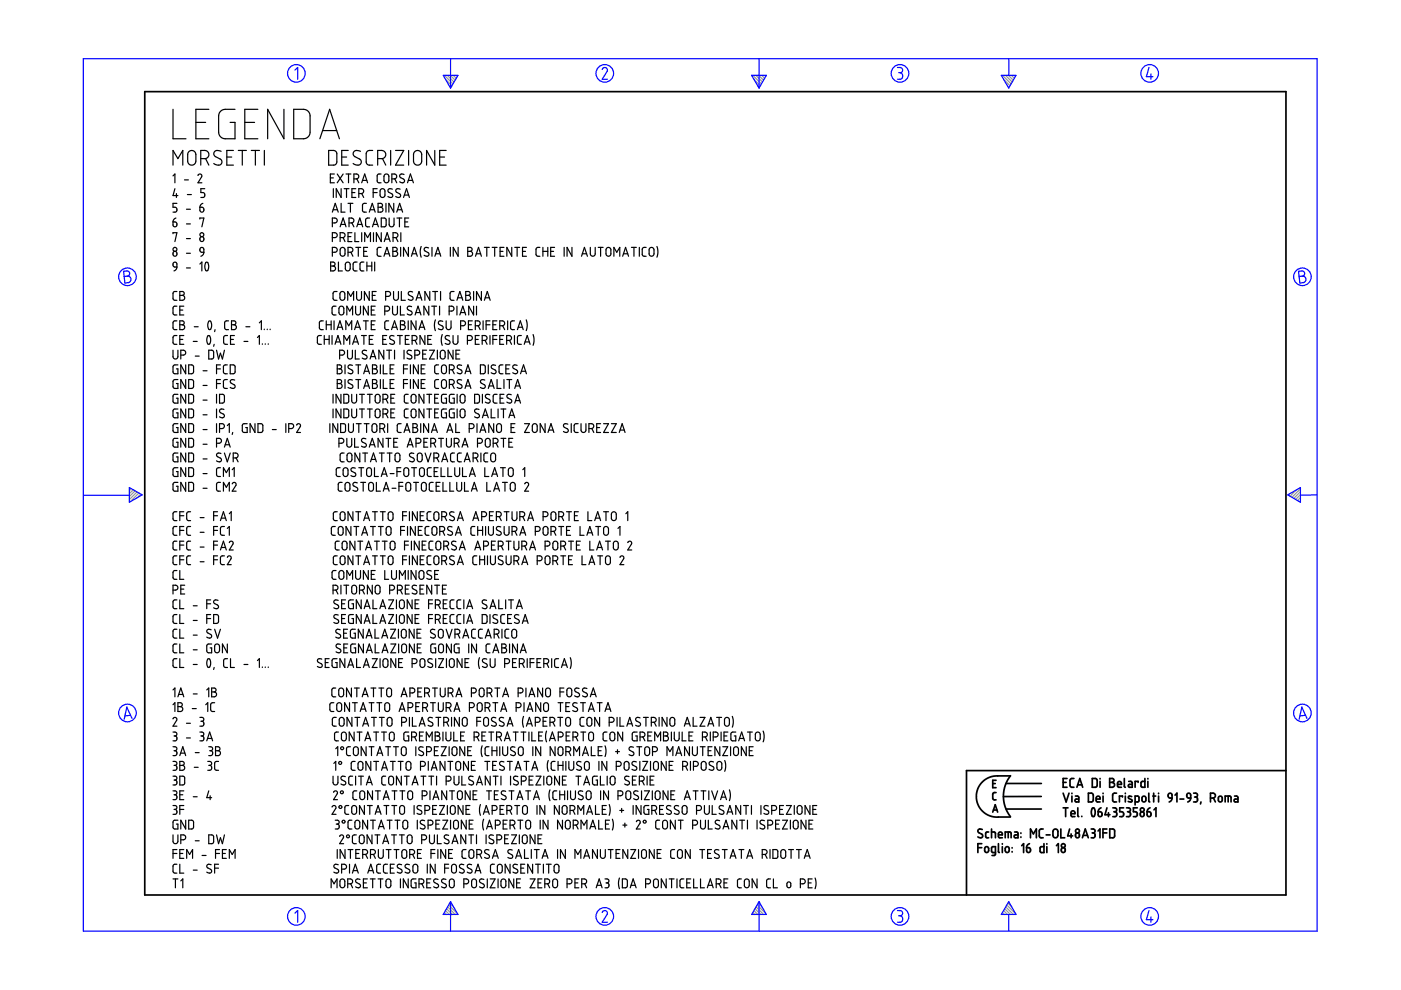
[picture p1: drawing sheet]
<svg xmlns="http://www.w3.org/2000/svg" width="297mm" height="210mm" viewBox="0 0 297 210" stroke-linecap="round" stroke-linejoin="round" font-family="sans-serif">
<g fill="none" stroke="#6c9" stroke-width=".25">
<path d="M94.2 16l1.8 1.8M94.5 16.8l1.3 1.4M94.8 16l1.5 1.4M95.3 18.3l.3 .3M95.5 16l1 1M96.1 16l.6 .6M96.7 16l.3 .2M159.6 16l1.8 1.8M159.9 16.8l1.3 1.4M160.3 16l1.4 1.4M160.7 18.3l.3 .3M160.9 16l1 1"/>
<path d="M161.5 16l.6 .6M162.1 16l.2 .2M212.6 16l1.8 1.8M212.8 16.8l1.3 1.4M213.2 16l1.4 1.4M213.7 18.3l.2 .3M213.8 16l1 1M214.4 16l.7 .6M215.1 16l.2 .2M27.5 103.4h-.1M27.9 103.6l-.5 .4M28.3 103.8l-.9 .9"/>
<path d="M28.7 104.1l-1.3 1.2M29 104.3l-1.6 1.6M29.4 104.5l-1.8 1.9M29.8 104.8l-.8 .8M273.4 104.7l-.3 .3M274.9 103.9l-1.4 1.3M275.7 103.6l-1.8 1.9M275.7 106.1l-.2 .3M275.7 105.5l-.6 .6M275.7 104.9l-1 1M275.7 104.2l-1.4 1.5M94 193.8v.1"/>
<path d="M94.2 193.5l.4 .4M94.4 193.1l.9 .8M94.7 192.7l1.2 1.2M94.9 192.3l1.6 1.6M95.1 191.9l1.9 1.9M95.4 191.5l.8 .8M159.4 193.8v.1M159.6 193.5l.4 .4M159.9 193.1l.8 .8M160.1 192.7l1.2 1.2M160.3 192.3l1.6 1.6M160.5 191.9l1.9 1.9"/>
<path d="M160.8 191.5l.8 .8M212.3 193.8v.1M212.6 193.5l.4 .4M212.8 193.1l.8 .8M213 192.7l1.2 1.2M213.2 192.3l1.6 1.6M213.5 191.9l1.8 1.9M213.7 191.5l.8 .8"/>
</g>
<g fill="none" stroke="#00f" stroke-width=".25">
<path d="M17.7 12.4h261.6v185h-261.6zM62.5 14.9l.6-.6v2.5M94 16h3.1l-1.6 2.7zM95.5 12.4v6.3M127.7 14.7l.5-.4 .5 .3v.5l-1 1.7h1.1M159.4 16h3.1l-1.6 2.7zM160.9 12.4v6.3M190.3 14.3h.7l.3 .3v.6l-.5 .2M190.5 15.4h.3M190.8 15.4l.5 .3v.7l-.3 .4h-.7M212.3 16h3.1l-1.5 2.7zM213.9 12.5v3.5"/>
<path d="M243.6 14.3l-.5 2h1.4M244 15.7v1.1M26.2 57.5l.9-.1 .3 .3 .1 .5-.5 .3 .5 .2 .3 .4-.1 .3-.3 .5-.9 .1zM27 58.5l-.7 .1M275.3 57.5l.9-.1 .3 .3 .1 .5-.5 .3 .5 .2 .3 .4-.1 .4-.2 .3-1 .2zM276.1 58.5l-.7 .1M17.8 105h9.6M27.4 103.4l2.7 1.5-2.7 1.6zM273 104.9l2.7-1.5v3.1zM279.3 104.9l-3.6 .1M27.7 151.7l-1.2 .1M28 152.3l-1.1-2.4-.6 2.6"/>
<path d="M276.8 151.7l-1.2 .1M277.1 152.3l-1.1-2.4-.6 2.6M62.5 193.6l.6-.5v2.4M95.5 191.2v6.2M95.5 191.2l1.6 2.7h-3.1zM127.7 193.5l.1-.3 .5-.1 .5 .4-.1 .4-1 1.6h1.1M160.9 191.2v6.2M160.9 191.2l1.6 2.7h-3.1zM190.3 193.1h.6l.4 .2v.5l-.5 .4M190.5 194.2h.3M190.8 194.2l.5 .3v.7l-.4 .3h-.6M213.9 191.2l1.5 2.7h-3.1z"/>
<path d="M213.9 193.9v3.5M243.6 193.1l-.5 1.9h1.4M244 194.4v1.1"/>
<circle cx="62.8" cy="15.6" r="1.87"/>
<circle cx="128.2" cy="15.6" r="1.87"/>
<circle cx="190.8" cy="15.6" r="1.87"/>
<circle cx="243.8" cy="15.6" r="1.87"/>
<circle cx="27" cy="58.7" r="1.87"/>
<circle cx="276.1" cy="58.7" r="1.87"/>
<circle cx="27" cy="151.2" r="1.87"/>
<circle cx="276.1" cy="151.2" r="1.87"/>
<circle cx="62.8" cy="194.3" r="1.87"/>
<circle cx="128.2" cy="194.3" r="1.87"/>
<circle cx="190.8" cy="194.3" r="1.87"/>
<circle cx="243.8" cy="194.3" r="1.87"/>
</g>
<g fill="none" stroke="#000" stroke-width=".36">
<path d="M30.7 19.4h241.9v170.4h-241.9zM207.3 179.7h.9M208.2 178.9h-.9v1.9M208.3 175.9l-.7-.1-.3 .5 1 .7v.4l-.2 .2-.8-.2M208.9 179.6l.4-.1 .3 .3v.7l-.3 .2h-.3l-.2-.2zM209.6 176.4h-.4l-.2 .3v.8l.2 .1h.4M210.2 176.4l.8 .1 .1 1.1M210.2 175.8v1.8M210.5 166.1h.5M210.5 172.2l.5-1.6 .5 1.6M210.6 171.7h.8M211.2 168h-.4l-.3 .3v1.1l.7 .2"/>
<path d="M211.2 165.4h-.7v1.6h.7M211.7 177h.8l-.1-.5-.4-.1-.2 .2-.1 .8 .2 .2h.6M211.7 178.9v1.7l.2 .2M212.5 178.9v.1M212.5 179.5v1.3M213.1 177.6v-1.2h1.1l.2 .2v1M213.3 179.6l.4-.1 .3 .3v.7l-.3 .2h-.3l-.3-.2zM213.3 166.1h7.5M213.3 171.5h7.5M213.8 176.4v1.2M214.2 164.5h-3.5l-.9 .3-.9 .5-.7 .6-.7 .9-.4 1-.1 1.1 .1 1.1 .4 .9 .7 1 .8 .6 .8 .5 .9 .2h3.5M214.2 164.5l-1 1.7-.5 2.2 .1 1.3 .3 1.3 1.1 2.1"/>
<path d="M214.6 179.7v.1M215.1 176.4h.5l.2 .3v.9h-.5a.31 .31 0 0 1-.3-.3 .31 .31 0 0 1 .3-.3h.5M216.5 176.6v.1M216.5 177.4v.1M216.6 179.3l.4-.4v1.9M217.7 179.7l.7 .2 .1 .5-.1 .2-.4 .2-.3-.2zM218.3 178.9l-.5 .3-.1 .5M218.5 177.6v-1.8l.6 1 .6-1v1.8M220.8 168.9h-8.1M221.2 175.8h-.6l-.3 .3 .1 1.3 .2 .2h.6M221.3 178.9v1.9l-.6-.1-.2-.2v-.8l.2-.2h.6M221.8 177h.8"/>
<path d="M222 178.9v.1M222 179.5v1.3M223.4 176l.4-.2 .4 .2 .1 1.1-.3 .5h-.4l-.3-.3-.1-1zM224 179.3l.4-.4v1.9M224.9 175.8v1.8h.8M225.1 179.9l.2-.2 .5 .2v.7l-.4 .2-.3-.2zM225.4 165.9h.6M225.4 168.2l.6 1.8 .7-1.8M225.4 171.3h1M225.9 171.3v1.8M226.2 165.1h-.8v1.8h.8M226.8 175.8l-.4 1.4h1"/>
<path d="M227.1 172.5h.8l-.1-.5-.4-.1-.3 .2v.8l.2 .2h.6M227.1 176.8v.8M227.3 168.2v.1M227.3 168.8v1.2M227.7 165.1h-.6l-.2 .3v1.4l.3 .1h.5M228 168.8h.5l.2 .2v1h-.5a.31 .31 0 0 1-.3-.3 .31 .31 0 0 1 .3-.3h.5M228.1 176.8l.4-.2 .3 .2 .1 .5-.2 .2-.4 .1-.2-.1zM228.3 166.9l.6-1.8 .7 1.8M228.5 166.4h.9M228.5 171.3v1.7l.2 .1M229.4 173.1h.1M229.5 177.6l.6-1.8 .6 1.8"/>
<path d="M229.7 177.1h.8M230.8 168.2h.7l.3 .3v1.2l-.3 .3h-.7zM231.4 175.8h.6l.1 .2 .1 .3-.4 .3M231.6 176.6h.2M231.6 165.1h.7l.3 .2v1.3l-.2 .3h-.8zM231.6 171.4a.53 .53 0 0 1 .5 .2 .53 .53 0 0 1 .1 .5l-.1 .7a.34 .34 0 0 1-.4 .3 .34 .34 0 0 1-.3-.4v-.6zM231.8 176.6l.3 .2 .1 .5-.3 .3h-.5M232.4 169.4h.8v-.3l-.2-.3-.5 .1-.1 .9 .2 .2h.6M232.8 176.2l.4-.4v1.8M232.8 172.1h.6l.2 .2 .1 .5-.2 .3h-.3l-.3-.1zM233.2 165.1v.1M233.2 165.7v1.2"/>
<path d="M233.4 171.3l-.4 .3-.2 .5M233.8 176.6h.9M233.9 168.2v.1M233.9 168.8v1.2M234.7 175.8h-.9v1.8M234.7 171.3l-.4 1.4h1M235 172.3v.8M235.3 165.1h.6l.3 .3-.1 .4-.3 .1 .4 .1 .1 .3-.1 .4-.3 .2h-.6zM235.3 165.9h.5M235.3 175.8h.7l.3 .2v1.3l-.2 .3h-.8zM235.9 171.3h.7l.1 .2 .1 .3-.4 .3M236.2 172.1h.2"/>
<path d="M236.4 172.1l.3 .2 .1 .5-.3 .3h-.6M236.7 168.2h-.5l-.3 .3v1.3l.3 .2h.5M236.9 166.3h.9l-.2-.5-.3-.1-.3 .1-.1 .9 .2 .2h.7M238 169v-.2h-.7v1.2M238.2 171.3h-.8v.8h.6l.2 .4-.1 .6h-.7M238.4 165.1v1.7l.2 .1M238.6 168.2v.1M238.6 168.8v1.2M238.8 171.3h.5l.3 .2v.4l-.3 .2M239.1 172.1h.2M239.3 172.1l.4 .3-.1 .5-.2 .2h-.6M239.3 165.7h.5l.3 .2v1h-.6a.31 .31 0 0 1-.3-.3 .31 .31 0 0 1 .3-.3h.6"/>
<path d="M239.9 168.9l-.2-.1a.29 .29 0 0 0-.4 .1 .29 .29 0 0 0 .1 .4l.5 .2a.33 .33 0 0 1 0 .5 .33 .33 0 0 1-.5 0l-.2-.1M240.7 170l.7-.1 .1-.9-.2-.2h-.6v1.9M241.1 171.3h-.8v.8h.6l.2 .3-.1 .7h-.7M241.3 165.9v-.2h-.6v1.2M241.9 172.3l.2-.2 .4 .2 .1 .5-.1 .2-.4 .1-.2-.1zM242.2 169l.2-.2 .4 .1 .2 .8-.2 .2-.4 .1-.3-.2zM242.7 165.1v1.8h-.6l-.2-.2 .1-.9 .2-.1h.5M243.2 172.1l.7 .2v.7l-.4 .1-.2-.1zM243.4 165.1v.1M243.4 165.7v1.2M243.6 168.2v1.6l.2 .2M243.8 171.3l-.4 .3-.2 .5"/>
<path d="M244.4 168.8h.6M244.6 168.2v1.8M244.7 171.7l.4-.4v1.8M245.6 168.2v.1M245.6 168.8v1.2M247.7 168.4l.3-.2 .4 .1 .1 .9-.7-.1zM248.5 169.2l-.2 .5-.4 .3M249.1 168.6l.4-.4v1.8M250.2 169.4h.8M251.7 168.3l.3-.1 .3 .1 .2 .9h-.6l-.2-.2zM252.5 169.2l-.2 .5-.5 .3M253.1 168.2l.7 .1 .1 .4-.4 .3"/>
<path d="M253.3 169h.2M253.5 169l.4 .2v.5l-.2 .3h-.6M254.6 170l-.1 .5M256.6 169.2l.9-.1 .2-.3-.1-.4-.4-.2h-.6v1.8M257.3 169.2l.4 .8M258.4 169l.2-.2 .4 .1 .1 .8-.1 .2-.4 .1-.3-.2zM259.8 170v-1.2l1.1 .1 .1 1.1M260.4 168.8v1.2M261.7 168.8h.6l.2 .3v.9h-.6a.31 .31 0 0 1-.3-.3 .31 .31 0 0 1 .3-.3h.6M272.6 163.4h-67.7v26.4M211.1 180.8h-.6l-.3-.2 .1-1 .8-.1-.1 1.7-.2 .2h-.5M214.6 180.6v.1"/>
<circle cx="225.4" cy="179.3" r=".42"/>
<circle cx="228.4" cy="176.2" r=".41"/>
<circle cx="242.2" cy="171.7" r=".42"/>
</g>
<g fill="none" stroke="#000" stroke-width=".25">
<path d="M36.7 23.2v6.2h2.7M36.7 35v-3.1l1 1.7 1.1-1.7v3.1M36.7 37.3l.4-.4v1.9M39.1 38.1h.8M40.1 32.1l.4-.2h.4l.6 .6v1.8l-.2 .4-.4 .3-.7-.1-.4-.5v-1.8zM41.5 26h2.1M42 37.2l.3-.3 .4 .2 .1 .3-.8 1.4h.8M42.6 33.6h.9l.6-.2 .2-.8-.3-.5-.5-.2h-.9v3.1M43.6 33.6l.7 1.4M44.3 23.2h-2.8v6.2h2.8M46.9 32.1l-.6-.2-.6 .1-.3 .3-.1 .4 .3 .5 1.3 .7 .1 .7-.5 .4-.7-.1-.5-.2M48.1 33.3h1"/>
<path d="M49.5 31.9h-1.4v3.1h1.4M49.8 23.2h-2.4l-.5 .2-.4 .5-.1 .6v3.8l.2 .5 .5 .5 .5 .1h2.2v-3.4h-1M50.5 31.9h1.7M51.4 31.9v3.1M51.9 26h2.1M53.3 31.9h1.7M54.1 31.9v3.1M54.7 23.2h-2.8v6.2h2.8M56 31.9v3.1M60.2 23.2v6.2l-3.5-6.2v6.2M62.3 23.2l2.5 .1 .4 .2 .4 .5 .1 4.3-.3 .6-.5 .4-2.6 .1zM67.8 29.4l2.1-6.2 2.1 6.2"/>
<path d="M68.4 27.7h3M69.7 31.9h1.3l.4 .4v2.1l-.4 .6h-1.3zM70 37.7h.7M70.9 36.9h-.9v1.9h.9M71.5 36.9l1.2 1.9M72.5 33.3h1M72.7 36.9l-1.2 1.9M73.4 36.9h1M73.8 31.9h-1.3v3.1h1.3M73.9 36.9v1.9M75 37.9h.7l.3-.2 .1-.3-.2-.4-.9-.1v1.9M75.6 37.9l.5 .9"/>
<path d="M76.4 32.1l-.5-.2-.6 .1-.3 .3-.1 .4 .3 .5 1.3 .7v.7l-.4 .4-.8-.1-.4-.2M76.7 38.8l.6-1.9 .6 1.9M76.9 38.2h.9M79 31.9l-1 .1-.4 .5 .1 2.1 .4 .4h.9M80.1 33.6h.9l.6-.2 .2-.8-.3-.5-.5-.2h-.9v3.1M80.8 36.9h-.6l-.2 .3v1.4l.8 .2M81.1 33.6l.7 1.4M81.6 37l.5-.1 .3 .4v1.1l-.3 .3h-.4l-.3-.3v-1.1zM82.8 31.9v3.1M83.1 37.9h.7l.2-.2 .1-.4-.2-.3-.8-.1v1.9M83.7 37.9l.4 .9M83.9 31.9h1.7l-1.7 3.1h1.7"/>
<path d="M85.7 37l-.7-.1-.3 .5 .2 .3 .8 .4v.5l-.5 .2-.5-.3M86.4 38.8l.6-1.9 .7 1.9M86.6 38.2h.9M86.6 31.9v3.1M87.9 32.2l.5-.3h.4l.4 .3 .2 .4v1.8l-.2 .4-.4 .2-.6-.1-.5-.5v-1.7zM92.2 31.9v3.1l-1.8-3.1v3.1M93.2 33.3h1.1M94.6 31.9h-1.4v3.1h1.4M36.7 47.1l.7 .1 .1 .6-.1 .2-.4 .1-.2-.1zM36.7 49.6v-.3h.8l-.4 1.9M36.7 53.5l.3-.2 .4 .1 .1 .6-.2 .3-.5-.1zM36.7 55.8l.4-.2 .3 .1 .1 .9-.7-.1z"/>
<path d="M37.1 40l-.4 1.5h1M37.3 46.2l-.4 .3-.2 .6M37.4 41v.9M37.5 43.1h-.8v.8l.5 .1 .3 .3-.2 .6-.6 .1M37.5 56.6l-.1 .5-.5 .3M39.5 44.4h.9M39.5 47.5h.9M39.5 50.6h.9M39.5 53.7h.9M39.5 56.8h.9M39.7 41.3h.9M42.4 43.9l.7 .2 .1 .5-.1 .3-.4 .1-.2-.2z"/>
<path d="M42.4 46.4v-.2h.8l-.4 1.9M42.4 56l.4-.4v1.8M42.5 52.6l.3-.1 .3 .1 .1 .9-.7-.1zM42.5 50.3l.3-.1 .3 .1 .1 .5-.1 .3-.4 .1-.2-.1-.1-.6zM43 43.1l-.4 .2-.2 .6M43.2 53.5l-.1 .5-.5 .3M43.4 40h-.8v.8l.6 .1 .2 .2-.2 .7-.6 .1M43.6 55.7a.56 .56 0 0 1 .7 .7l-.2 .7a.35 .35 0 0 1-.4 .3 .35 .35 0 0 1-.2-.5l-.1-.7zM70.1 55.6h.6l.3 .2-.1 .5-.3 .1 .4 .1 .1 .4v.3l-.3 .2h-.7zM70.1 56.4h.5M70.5 47.3h.6l.3-.2 .1-.4-.1-.3-.9-.2v1.9M70.5 50.4l.9-.2 .1-.2-.1-.5-.9-.2v1.9"/>
<path d="M70.5 53.5l.9-.2 .1-.2-.1-.5-.9-.1v1.8M70.5 45l.6-1.9 .6 1.9M70.6 44.5h.9M70.7 40v1.9M71.8 55.6v1.8h.8M72.1 50.4l.9-.2 .2-.2-.1-.4-.4-.3h-.6v1.9M72.1 48.1l.6-1.9 .7 1.9M72.2 52.6l.5-.1 .4 .2 .1 1.2-.4 .4h-.3l-.3-.3-.1-1zM72.3 47.6h.9M72.3 40v1.9l-1-1.9v1.9M72.3 43.1v1.9h.9M72.7 50.4l.5 .8"/>
<path d="M73 40h1M73.4 55.7l.5-.1 .3 .3 .1 1.1-.4 .4h-.4l-.3-.3v-1.1zM73.5 40v1.9M73.8 53.5l.9-.2 .1-.3-.1-.4-.9-.1v1.8M73.8 43.1h1M73.8 50.2h.6M74 47.3l.7-.1 .3-.2v-.4l-.2-.3-.8-.1v1.9M74.3 43.1v1.9M74.4 53.5l.4 .8M74.6 40.8h.6M74.6 47.3l.4 .8M74.6 49.3h-.8v1.9h.8"/>
<path d="M75.2 49.3v1.9h.9M75.4 40h-.8v1.9h.8M75.4 52.5h1.1M75.6 48.1l.7-1.9 .6 1.9M75.7 55.6h-.5l-.3 .4v1.2l.2 .2h.6M75.8 47.6h.9M76 52.5v1.8M76.1 41l.8-.1 .2-.3-.1-.4-.3-.2h-.6v1.9M76.7 41l.4 .9M76.7 49.3v1.9M77.1 53.3h.6M77.2 55.6h-.6l-.3 .3 .1 1.3 .2 .2h.6"/>
<path d="M77.3 51.2v-1.9l.6 1.1 .6-1.1v1.9M77.7 43.1h-.5l-.3 .3v1.3l.3 .3h.5M77.8 56.4h1M77.8 55.6v1.8M77.9 52.5h-.8v1.8h.8M78.3 45l.6-1.9 .6 1.9M78.4 46.2h-.6l-.3 .4 .1 1.3 .2 .2h.6M78.5 44.5h.9M78.8 55.6v1.8M79 48.1l.6-1.9 .6 1.9M79.1 40.8h.9M79.1 47.6h1"/>
<path d="M79.2 49.3v1.9M79.4 55.6v1.8M80 40h-.9v1.9M80.2 43.1h.6l.3 .3-.1 .4-.3 .1 .4 .3 .1 .4-.4 .4h-.6zM80.2 43.9h.5M80.7 40.2l.6-.2 .3 .4v1.1l-.4 .4-.4-.1-.2-.4v-1zM80.8 52.5h-.6l-.2 .3v1.3l.3 .2h.5M80.8 46.2h.7l.4 .3v1.3l-.3 .3h-.8zM80.8 49.3v1.9l-1-1.9v1.9M81.4 54.3l.6-1.8 .7 1.8M81.5 51.2l.6-1.9 .6 1.9M81.6 53.8h.9"/>
<path d="M81.6 50.7h.9M81.8 43.1v1.9M82.5 46.2v1.5l.4 .4h.3l.3-.4v-1.5M83.2 40.1l-.7-.1-.2 .5 .9 .7v.5l-.5 .2-.4-.2M83.3 52.5h.6l.3 .2-.1 .4-.3 .2 .3 .1 .2 .4-.3 .5h-.7zM83.3 53.3h.5M83.3 50.4l.9-.2 .2-.2-.2-.5-.9-.2v1.9M83.5 43.1v1.9l-1.1-1.9v1.9M83.9 50.4l.5 .8M84.1 45l.6-1.9 .7 1.9M84.2 46.2h1M84.3 44.5h.9"/>
<path d="M84.7 46.2v1.9M84.8 40.1l-.6-.1-.3 .5 .2 .2 .8 .5v.5l-.5 .2-.5-.2M84.9 52.5v1.8M85 49.3v1.9M85.6 41.9l.6-1.9 .6 1.9M85.7 41.4h.9M85.8 47.1h.6M86.6 52.5v1.8l-1-1.8v1.8M86.7 46.2h-.9v1.9h.9M87.2 54.3l.6-1.8 .7 1.8M87.4 53.8h.9M89.3 52.3l-.2 .9 .2 1.3"/>
<path d="M90.9 52.6l-.7-.1-.3 .4 .2 .3 .7 .4 .1 .5-.3 .2-.7-.2M91.6 52.5v1.8M92.2 54.3l.6-1.8 .7 1.8M92.4 53.8h.9M95.5 52.5v1.8M97.1 52.5v1.8l-1-1.8v1.8M99.2 52.5h.6l.3 .2-.1 .4-.3 .2 .3 .1 .2 .3-.1 .4-.2 .2h-.7zM99.2 53.3h.5M100.8 54.3l.7-1.8 .6 1.8M101 53.8h.9M102.7 52.5h1M103.2 52.5v1.8"/>
<path d="M104.4 52.5h1M104.9 52.5v1.8M106 53.3h.6M106.8 52.5h-.8v1.8h.8M108.5 52.5v1.8l-1-1.8v1.8M109.1 52.5h1.1M109.6 52.5v1.8M110.8 53.3h.6M111.6 52.5h-.8v1.8h.8M114.5 52.5h-.6l-.3 .3 .1 1.3 .2 .2h.6M115.1 53.3h1M115.1 52.5v1.8"/>
<path d="M116.1 52.5v1.8M116.8 53.3h.6M117.6 52.5h-.8v1.8h.8M119.6 52.5v1.8M121.3 52.5v1.8l-1.1-1.8v1.8M123.3 54.3l.6-1.8 .6 1.8M123.5 53.8h.9M125.2 52.5v1.5l.5 .3 .5-.3v-1.5M126.8 52.5h1.1M127.3 52.5v1.8M128.7 52.6l.4-.1 .4 .4v1l-.3 .4h-.3l-.4-.3v-1.1zM130.2 54.3v-1.8l.6 1 .6-1v1.8"/>
<path d="M132 54.3l.6-1.8 .7 1.8M132.2 53.8h.9M133.9 52.5h1M134.4 52.5v1.8M135.6 52.5v1.8M137 52.5h-.5l-.3 .3v1.3l.2 .2h.6M137.7 52.6l.5-.1 .4 .3 .1 1.1-.4 .4h-.4l-.3-.4zM139.3 52.3l.2 .9-.2 1.3M36.7 74.3v1.4l.4 .4 .4-.1 .2-.2v-1.5M37.5 61.8h-.6l-.2 .3v1.4l.8 .2M37.5 64.9h-.6l-.2 .3v1.4l.8 .2M37.5 68h-.5l-.3 .3v1.4l.3 .2h.5"/>
<path d="M37.5 71.1h-.5l-.3 .4 .1 1.4 .7 .1M37.7 77.4h-.7l-.3 .3v1.2l.1 .3h.9v-1h-.3M38.1 61.8h.7l.3 .3-.1 .3-.3 .2 .2 .1 .3 .3-.1 .4-.3 .2-.7 .1zM38.1 68l.7 .1 .3 .2-.1 .4-.3 .2 .3 .1 .2 .3-.1 .3-.3 .3h-.7zM38.1 62.6h.6M38.1 65.7h.7M38.1 68.9h.6M38.1 72h.7M38.3 75.3l.9-.1 .2-.3-.2-.5-.9-.1v1.8M39 64.9h-.9v1.9h.9M39 71.1h-.9v1.9h.9M39.4 77.4v1.8l-1.1-1.8v1.8"/>
<path d="M40 77.4h.8l.2 .3v1.1l-.3 .4h-.7zM41 72.4h.8M41.2 69.3h.8M41.4 75.5h.8M43.1 78.6h.8M44 71.2a.59 .59 0 0 1 .7 .9l-.1 .6a.35 .35 0 0 1-.5 .3 .35 .35 0 0 1-.2-.5l-.1-.6zM44.3 68.1a.55 .55 0 0 1 .6 .8l-.2 .7a.35 .35 0 0 1-.4 .3 .35 .35 0 0 1-.2-.5l-.1-.6zM44.3 74.3h.7l.3 .2v1.3l-.3 .3h-.7zM45.4 73l-.1 .4M45.6 69.9l-.1 .4M45.9 74.3l.4 1.8 .4-1.2 .5 1.2 .4-1.8M45.9 78.2h.8"/>
<path d="M46.7 77.4h-.8v1.8M48.2 77.4h-.5l-.3 .3v1.3l.2 .2h.6M48.2 71.1h-.4l-.4 .4v1.2l.3 .3h.5M48.5 68l-.7 .1-.2 .3v1.2l.3 .3h.6M48.8 77.4h.8l.2 .3v1.2l-.2 .3h-.8zM48.9 72h.6M49.1 68l.7 .1 .2 .2-.1 .4-.3 .2 .3 .1 .2 .3v.3l-.3 .3h-.7zM49.1 68.9h.5M49.7 71.1h-.8v1.9h.8M51.7 72.4h.9M52.1 69.3h.9M54.6 71.6l.4-.5v1.9"/>
<path d="M55 68.5l.4-.5v1.9M55.6 72.9v.1M56 69.8v.1M56.2 72.9v.1M56.7 69.8v.1M56.9 72.9v.1M57.3 69.8v.1M68.1 71.1h-.5l-.3 .4 .1 1.4 .7 .1M68.5 68l-.6 .1-.2 .3 .1 1.3 .2 .2h.5M68.7 72h1.1M68.7 71.1v1.9M69.2 68.9h1"/>
<path d="M69.2 68v1.9M69.8 71.1v1.9M70.2 68v1.9M70.4 71.1v1.9M70.8 68v1.9M71 73l.6-1.9 .7 1.9M71.2 72.5h.9M71.2 64.9h-.5l-.3 .4 .1 1.3 .7 .2M71.5 61.8h-.6l-.3 .4 .1 1.3 .8 .2M71.5 69.9l.6-1.9 .6 1.9M71.5 77.4h.6l.3 .2-.1 .4-.3 .2 .3 .1 .2 .4v.3l-.3 .2h-.7zM71.5 78.2h.5"/>
<path d="M71.6 69.4h.9M72 65.1l.5-.2 .4 .4v1.1l-.4 .4-.3-.1-.3-.3v-1zM72 75.3l.9-.1 .2-.4-.1-.3-.4-.2h-.6v1.8M72.2 62l.5-.2 .4 .3v1.1l-.4 .4h-.4l-.2-.3zM72.9 73v-1.9l.6 1.1 .6-1.1v1.9M73.2 77.4v1.8M73.3 69.9v-1.9l.6 1.1 .7-1.1v1.9M73.5 66.8v-1.9l.6 1.1 .7-1.1v1.9M73.7 74.3v1.4l.4 .4h.3l.3-.3v-1.5M73.7 63.7v-1.9l.7 1 .6-1v1.9M74.7 77.5l-.6-.1-.3 .5 .1 .2 .9 .5v.4l-.4 .2-.6-.2M74.8 73l.6-1.9 .6 1.9"/>
<path d="M75 72.5h.8M75.2 69.9l.6-1.9 .6 1.9M75.3 74.3v1.8h.9M75.4 69.4h.9M75.4 64.9v1.5l.4 .4 .4-.1 .2-.3v-1.5M75.4 77.4h1.1M75.6 61.8v1.5l.4 .4 .4-.1 .2-.3v-1.5M76 77.4v1.8M76.6 71.1h1.1M77 68h1.1M77.1 79.2l.6-1.8 .7 1.8M77.2 71.1v1.9"/>
<path d="M77.3 78.7h.9M77.6 68v1.9M77.7 74.4l-.6-.1-.3 .4 .1 .3 .8 .4v.6l-.5 .1-.4-.2M78.1 64.9v1.9l-1.1-1.9v1.9M78.3 61.8v1.9l-1-1.9v1.9M78.3 72h.6M78.5 76.1l.6-1.8 .6 1.8M78.6 75.6h.9M78.7 65.7h.6M78.7 68.9h.6M78.9 62.6h.6M79 77.4h.6l.3 .2-.1 .4-.3 .2 .3 .1 .2 .4-.1 .3-.2 .2h-.7z"/>
<path d="M79 78.2h.5M79.1 71.1h-.8v1.9h.8M79.5 64.9h-.8v1.9h.8M79.5 68h-.8v1.9h.8M79.8 61.8h-.9v1.9h.9M80.6 77.4v1.8M81.2 72h.6M81.3 77.4v1.8h.8M81.4 74.3v1.8l-1.1-1.8v1.8M81.6 66l.8-.2 .2-.4-.2-.4-.8-.1v1.9M81.8 62.8l.8-.1 .2-.2-.1-.5-.3-.2h-.6v1.9M82 71.1h-.8v1.9h.8"/>
<path d="M82 74.3h1M82.4 68h-.5l-.3 .3v1.4l.3 .2h.5M82.5 74.3v1.8M82.7 78.2h.6M83 69.9l.7-1.9 .6 1.9M83.2 69.4h.9M83.2 64.9v1.5l.5 .4 .4-.1 .2-.3v-1.5M83.4 61.8v1.4l.5 .5 .5-.3 .1-1.6M83.5 71.2l-.6-.1-.2 .2-.1 .4 1 .7v.5l-.5 .1-.5-.2M83.5 77.4h-.8v1.8h.8M83.7 74.3v1.8M84.3 71.1h1"/>
<path d="M84.8 71.1v1.9M84.9 68l.7 .1 .2 .2v.4l-.4 .2 .3 .1 .2 .3-.3 .6h-.7zM84.9 64.9v1.9h.8M84.9 68.9h.5M85.1 61.8v1.9h.8M85.6 78.2h.8M85.7 74.3v1.8M85.9 72h.7M86.4 77.4h-.8v1.8M86.6 68v1.9M86.8 71.1h-.9v1.9h.9M87 77.4v1.8"/>
<path d="M87.2 74.4l-.6-.1-.3 .5 1 .7-.1 .5-.5 .1-.4-.2M87.3 65l-.7-.1-.3 .5 .2 .3 .8 .4v.5l-.5 .2-.5-.2M87.4 72.2l.8-.1 .2-.3-.1-.4-.3-.3h-.6v1.9M87.5 61.9l-.7-.1-.2 .5 .2 .3 .7 .4v.5l-.4 .2-.5-.2M87.9 75.3l.9-.1 .2-.3-.1-.4-.4-.2h-.6v1.8M88 72.2l.4 .8M88 66.8l.6-1.9 .7 1.9M88.2 66.3h.9M88.2 63.7l.6-1.9 .7 1.9M88.2 68v1.9l-1-1.9v1.9M88.4 63.1h.9M88.7 77.4v1.8l-1-1.8v1.8"/>
<path d="M88.8 69.9l.7-1.9 .6 1.9M89 69.4h.9M89.3 78.2h.6M89.6 75.1h.6M90.1 71.1v1.9l-1.1-1.9v1.9M90.1 77.4h-.8v1.8h.8M90.4 74.3h-.8v1.8h.8M90.7 72h.6M90.9 64.9v1.9l-1-1.9v1.9M91.1 74.3h1l-1 1.8h1M91.1 61.8v1.9l-1-1.9v1.9M91.5 64.9h1.1"/>
<path d="M91.5 71.1h-.8v1.9h.8M91.7 61.8h1.1M92.1 64.9v1.9M92.3 61.8v1.9M92.3 67.8l-.2 1.1 .2 1.2M92.7 74.3v1.8M93 77.4h-.5l-.3 .3v1.3l.2 .2h.6M93.2 64.9v1.9M93.4 61.8v1.9M93.5 74.4l.4-.1 .5 .4v1l-.3 .4h-.4l-.3-.3-.1-1.1zM93.8 70.9l-.2 .9 .2 1.4M93.8 77.5l.4-.1 .4 .3v1.2l-.3 .3-.5-.1-.2-.3v-.9z"/>
<path d="M93.9 68.1h-.7l-.3 .5 1 .7v.4l-.5 .2-.5-.2M94.6 68v1.5l.4 .4 .4-.1 .2-.3v-1.5M95.2 66h.6l.3-.2 .2-.4-.2-.4-.9-.1v1.9M95.3 78.4l.8-.1 .2-.3-.1-.5-.9-.1v1.8M95.3 71.2l-.6-.1-.3 .5 .1 .3 .8 .4v.6l-.5 .1-.4-.2M95.9 78.4l.4 .8M96.1 71.1v1.5l.4 .4 .4-.1 .2-.3v-1.5M96.1 74.3v1.8l-1.1-1.8v1.8M96.3 61.8h-.6l-.3 .4 .1 1.3 .8 .2M96.7 75.1h.6M96.9 63.7l.6-1.9 .6 1.9M96.9 64.9v1.9"/>
<path d="M97 63.1h1M97.5 66.8l.6-1.9 .6 1.9M97.5 74.3h-.8v1.8h.8M97.7 69.1l.8-.2 .2-.3-.1-.4-.3-.2h-.6v1.9M97.7 66.3h.9M97.9 77.5l-.7-.1-.3 .4 .2 .3 .8 .4v.5l-.3 .2-.7-.2M98.6 79.2l.6-1.8 .6 1.8M98.7 61.8h.7l.3 .3-.1 .4-.3 .1 .3 .1 .2 .3-.1 .4-.3 .2-.7 .1zM98.7 62.6h.6M98.8 78.7h.9M99.1 72.2l.8-.1 .2-.3v-.4l-.4-.3h-.6v1.9M99.3 68.9h.6"/>
<path d="M100.1 68h-.8v1.9h.8M100.4 61.8v1.9M100.4 64.9v1.9l-1-1.9v1.9M100.8 69.1l.8-.2 .2-.3-.1-.4-.3-.2h-.6v1.9M100.8 72h.6M101 64.9v1.9M101.4 69.1l.4 .8M101.6 71.1h-.8v1.9h.8M101.9 77.4h.7l.3 .2v1.3l-.3 .3h-.7zM102.1 61.8v1.9l-1.1-1.9v1.9M102.2 72.2l.9-.1 .2-.4-.1-.3-.4-.3h-.6v1.9M102.4 68v1.9"/>
<path d="M102.7 63.7l.6-1.9 .6 1.9M102.8 72.2l.5 .8M102.9 63.1h.9M103.1 68.9h.8M103.5 77.4v1.8M103.9 68h-.8v1.9M103.9 71.1v1.9M104.5 68.9h.6M104.5 72h.8M105.1 77.5l-.7-.1-.3 .5 .2 .2 .8 .4 .1 .5-.4 .2-.7-.2M105.3 68h-.8v1.9h.8M105.3 71.1h-.8v1.9"/>
<path d="M106 69.1h.6l.3-.2 .1-.4-.2-.4-.8-.1v1.9M106 72h.6M106.6 69.1l.4 .8M106.6 77.4h-.5l-.3 .3 .1 1.3 .1 .2h.6M106.8 71.1h-.8v1.9h.8M107.3 78.2h.6M107.4 72.2h.7l.3-.3v-.4l-.2-.3-.8-.1v1.9M107.6 68v1.9M108 72.2l.5 .8M108.1 77.4h-.8v1.8h.8M109.1 68l-.6 .1-.3 .3 .1 1.3 .3 .2h.5M109.1 71.1v1.9"/>
<path d="M109.6 77.5l-.6-.1-.3 .5 .2 .2 .8 .5v.4l-.4 .2-.6-.2M109.7 69.9l.6-1.9 .6 1.9M109.9 69.4h.9M110.4 79.2l.6-1.8 .6 1.8M110.5 71.1h-.5l-.3 .4 .1 1.4 .7 .1M110.6 78.7h.8M111.1 73l.7-1.9 .6 1.9M111.3 72.5h.9M111.6 67.8l.2 1-.2 1.3M113 70.9l.2 .9-.2 1.4M37.7 80.5h-.7l-.3 .3v1.2l.1 .3 .9 .1v-1.1h-.3M37.7 83.6h-.7l-.3 .3v1.2l.1 .3 .9 .1v-1.1h-.3"/>
<path d="M37.7 86.7h-.7l-.3 .3v1.2l.1 .3 .9 .1v-1.1h-.3M37.7 89.8h-.7l-.3 .3v1.3l.1 .2 .9 .1v-1h-.3M37.7 92.9h-.7l-.3 .4v1.2l.3 .3h.7v-1h-.3M37.7 96.1h-.7l-.3 .3v1.2l.3 .3h.7v-1h-.3M37.7 99.2h-.7l-.3 .3v1.2l.3 .3h.7v-1h-.3M39.4 80.5v1.9l-1.1-1.9v1.9M39.4 83.6v1.9l-1.1-1.9v1.9M39.4 86.7v1.9l-1.1-1.9v1.9M39.4 89.8v1.9l-1.1-1.9v1.9M39.4 92.9v1.9l-1.1-1.9v1.9M39.4 96.1v1.8l-1.1-1.8v1.8M39.4 99.2v1.8l-1.1-1.8v1.8"/>
<path d="M40 80.5h.8l.2 .3v1.2l-.3 .3-.7 .1zM40 83.6h.8l.2 .3v1.2l-.3 .3-.7 .1zM40 86.7h.7l.3 .3v1.2l-.3 .4h-.7zM40 89.8h.7l.3 .3v1.2l-.2 .4h-.8zM40 92.9h.7l.3 .3v1.2l-.2 .4h-.8zM40 96.1h.8l.2 .3v1.1l-.2 .4h-.8zM40 99.2h.8l.2 .3v1.1l-.2 .4h-.8zM43.1 81.7h.8M43.1 84.8h.8M43.1 87.9h.8M43.1 91.1h.8M43.1 94.2h.8"/>
<path d="M43.1 97.3h.8M45.9 94h.6l.3-.2 .1-.5-.2-.3-.8-.1v1.9M45.9 83.6v1.9M45.9 86.7v1.9M45.9 89.8v1.9M45.9 81.3h.8M46.5 83.6h.8l.3 .3v1.2l-.3 .3-.8 .1zM46.5 90.9h.6l.4-.2 .1-.4-.2-.4-.9-.1v1.9M46.7 99.2h-.5l-.3 .3 .1 1.3 .2 .2h.5M46.7 80.5h-.8v1.9M46.8 96.2l-.7-.1-.2 .4 .2 .3 .8 .4v.6l-.5 .1-.5-.2M47.5 86.8l-.7-.1-.3 .5 .2 .3 .7 .3 .1 .6-.5 .2-.5-.2"/>
<path d="M47.6 94.8l.6-1.9 .6 1.9M47.6 96.1l.6 1.8 .6-1.8M47.8 94.3h.8M48.2 80.5h-.5l-.3 .3v1.3l.2 .2 .6 .1M48.2 90.2l.4-.4v1.9M49.2 99.6l.5-.4v1.8M49.3 91.7l-.1 .4M49.4 97.1h.6l.4-.2 .1-.4-.2-.4h-.9v1.8M49.8 80.6l-.7-.1-.3 .4 .1 .3 .8 .4 .1 .5-.3 .3-.7-.3M50.1 97.1l.4 .8M52.4 89.8l-.8 .1-.2 .2v1.3l.1 .2 .9 .1v-1h-.3M54.1 89.8v1.9l-1.1-1.9v1.9"/>
<path d="M54.7 89.8h.7l.3 .3v1.2l-.2 .4h-.8zM57.7 91.1h.9M60.6 89.8v1.9M61.2 90.9h.6l.3-.2 .2-.3-.2-.5-.9-.1v1.9M62.9 90.1l.3-.3 .4 .2 .1 .4-.8 1.3h.8M69.9 89.8v1.9M70.6 83.6v1.9M70.6 86.7v1.9M71.5 80.5h.6l.3 .3-.1 .4-.3 .1 .3 .1 .2 .4v.3l-.3 .2-.7 .1zM71.5 81.3h.5M71.6 89.8v1.9l-1-1.9v1.9M71.9 94h.6l.3-.2 .1-.5-.2-.3-.8-.1v1.9"/>
<path d="M72.1 99.2h-.5l-.3 .3v1.3l.3 .2h.5M72.2 89.8h.7l.3 .3 .1 1.3-.3 .3h-.8zM72.3 83.6v1.9l-1.1-1.9v1.9M72.3 86.7v1.9l-1.1-1.9v1.9M72.9 99.4l.4-.2 .5 .3v1.1l-.3 .4h-.4l-.3-.3zM72.9 83.6h.7l.3 .2v1.4l-.3 .2-.7 .1zM72.9 86.7h.7l.3 .3v1.3l-.3 .3h-.7zM73 96.1h-.7l-.2 .4v1.1l.3 .3h.6M73.2 80.5v1.9M73.5 92.9v1.5l.5 .4 .3-.1 .2-.3 .1-1.5M73.7 96.2l.5-.1 .4 .3v1.1l-.4 .4h-.3l-.3-.3v-1.1zM73.9 89.8v1.5l.4 .4 .5-.2 .1-.3v-1.4"/>
<path d="M74.6 83.6v1.5l.4 .4 .4-.1 .2-.3v-1.5M74.6 86.7v1.5l.4 .4 .5-.2 .1-.2v-1.5M74.7 80.6l-.6-.1-.3 .5 .1 .2 .9 .5v.4l-.4 .3-.6-.3M75.2 92.9v1.9h.8M75.3 99.3l-.6-.1-.3 .4 .1 .3 .8 .4 .1 .6-.5 .1-.5-.2M75.4 80.5h1.1M75.5 89.8h1.1M76 80.5v1.9M76.1 89.8v1.9M76.1 99.2h1M76.2 83.6h1.1M76.2 86.7h1.1"/>
<path d="M76.3 96.1v1.8l-1.1-1.8v1.8M76.6 99.2v1.8M76.8 83.6v1.9M76.8 86.7v1.9M76.9 96.1h1M77.1 82.4l.6-1.9 .7 1.9M77.2 89.8h1.1M77.3 81.8h.9M77.4 96.1v1.8M77.6 93h-.7l-.3 .5 .9 .6 .1 .5-.5 .2-.5-.2M77.7 89.8v1.9M77.9 99.3l.6-.1 .3 .4v1l-.4 .4h-.3l-.4-.3v-1.1z"/>
<path d="M77.9 83.6h1M77.9 86.7h1M78.3 94.8l.6-1.9 .6 1.9M78.4 83.6v1.9M78.4 86.7v1.9M78.5 94.3h.9M78.5 97.9l.7-1.8 .6 1.8M78.7 97.4h.9M79 80.5h.6l.3 .3v.3l-.4 .2 .3 .1 .2 .4-.1 .3-.2 .2-.7 .1zM79 81.3h.5M79 90l.5-.2 .4 .4v1.1l-.4 .4h-.3l-.3-.4v-1zM79.4 99.2v1.8h.8"/>
<path d="M79.7 86.9l.5-.2 .4 .4v1.1l-.4 .4-.4-.1-.2-.3zM79.7 83.7l.5-.1 .4 .3v1.1l-.4 .4h-.4l-.2-.3-.1-1zM80.4 96.1h1.1M80.5 90.9h.6l.3-.2 .2-.4-.2-.4-.9-.1v1.9M80.6 80.5v1.9M80.9 96.1v1.8M81.2 90.8l.4 .9M81.2 84.6l.9-.1 .2-.4-.2-.4-.9-.1v1.9M81.2 87.8l.8-.1 .3-.5-.2-.3-.3-.2h-.6v1.9M81.2 92.9v1.9l-1-1.9v1.9M81.3 80.5v1.9h.8M81.8 84.6l.5 .9"/>
<path d="M81.8 87.7l.5 .9M81.8 92.9h1.1M82.1 96.1h1M82.2 89.8v1.9M82.3 92.9v1.9M82.6 96.1v1.8M82.7 81.3h.6M82.9 84.4h.6M82.9 87.5h.6M83.5 93.8h.6M83.5 80.5h-.8v1.9h.8M83.7 83.6h-.8v1.9h.8"/>
<path d="M83.7 86.7h-.8v1.9h.8M83.8 96.3l.6-.2 .4 .3v1.2l-.4 .3-.4-.1-.2-.3zM84.2 100h.8M84.3 92.9h-.8v1.9h.8M85 99.2h-.8v1.8M85 89.8l-.5 .1-.3 .2 .1 1.4 .7 .2M85.6 81.3h.8M85.7 91.7l.6-1.9 .6 1.9M85.8 99.3l.4-.1 .4 .3 .1 1.1-.4 .4h-.3l-.4-.3v-1.1zM85.9 91.2h.8M86.3 94.8l.7-1.9 .6 1.9M86.4 80.5h-.8v1.9"/>
<path d="M86.5 94.3h.9M86.6 83.6h-.6l-.3 .3 .1 1.4 .2 .1 .6 .1M86.6 86.7h-.6l-.3 .3 .1 1.4 .8 .2M87 80.5v1.9M87.3 99.2h1M87.3 83.8l.5-.2 .4 .4v1l-.4 .4h-.3l-.3-.2v-1.1zM87.3 86.9l.5-.2 .4 .4v1.1l-.4 .4-.3-.1-.3-.2v-1.1zM87.5 89.8l.7 .1 .2 .2v.4l-.3 .2 .4 .1 .1 .3-.4 .6h-.7zM87.5 90.7h.6M87.7 96.2l-.7-.1-.2 .4 .2 .3 .8 .4v.6l-.5 .1-.5-.2M87.8 99.2v1.8M88.2 94l.8-.1 .3-.4-.2-.4-.3-.2h-.6v1.9"/>
<path d="M88.6 96.3l.5-.2 .4 .3v1.1l-.4 .4-.5-.1-.1-.3zM88.7 80.5v1.9l-1-1.9v1.9M89 99.4l.5-.2 .5 .3v1.1l-.3 .4h-.4l-.3-.3zM89.2 89.8v1.9M89.3 81.3h.6M89.9 83.6v1.9l-1.1-1.9v1.9M89.9 86.7v1.9l-1.1-1.9v1.9M89.9 93.8h.6M90.1 80.5h-.8v1.9h.8M90.1 96.1l.7 1.8 .6-1.8M90.5 83.6h1M90.5 86.7h1"/>
<path d="M90.7 92.9h-.8v1.9h.8M90.9 89.8v1.9l-1.1-1.9v1.9M91 83.6v1.9M91 86.7v1.9M91.3 94l.9-.1 .2-.4-.2-.4-.3-.2h-.6v1.9M91.4 99.2h-.5l-.3 .3v1.3l.3 .2h.5M91.5 91.7l.6-1.9 .6 1.9M91.7 91.2h.9M91.9 94l.5 .8M92 97.1l.8-.1 .2-.4-.1-.4-.3-.1h-.6v1.8M92.1 100h.6M92.2 84.4h.6"/>
<path d="M92.2 87.5h.6M92.6 97.1l.4 .8M92.9 99.2h-.8v1.8h.8M93 80.5h-.5l-.3 .3v1.3l.2 .2 .6 .1M93 83.6h-.8v1.9h.8M93 86.7h-.8v1.9h.8M93 92.9h1M93.5 92.9v1.9M93.5 99.2v1.8h.8M93.7 97.9l.6-1.8 .6 1.8M93.7 80.7l.4-.2 .5 .3v1.2l-.3 .3h-.4l-.3-.3zM93.8 97.4h.9"/>
<path d="M94.7 83.6h-.8l-.3 .2v1.2l.3 .4 .8 .1v-1.1h-.4M94.7 86.7h-.8l-.3 .3v1.2l.3 .4h.8v-1.1h-.4M94.7 92.9v1.5l.4 .4 .3-.1 .3-.3v-1.5M94.7 91.7l.7-1.9 .6 1.9M94.9 91.2h.9M95 99.2v1.8h.8M95.3 81.5h.6l.3-.2 .1-.4-.1-.3-.9-.1v1.9M95.9 81.5l.4 .9M96.3 83.6h-.7l-.3 .3v1.2l.2 .3 .8 .1v-1.1h-.3M96.3 86.7h-.8l-.2 .3v1.2l.2 .4h.8v-1.1h-.3M96.3 94h.6l.3-.2 .1-.4-.2-.4-.8-.1v1.9M96.4 96.1h-.7l-.2 .3v1.2l.3 .3h.6"/>
<path d="M96.4 99.2v1.4l.4 .4h.3l.3-.3 .1-1.5M96.6 89.8v1.9h.9M96.9 83.6v1.9M96.9 86.7v1.9M96.9 94l.4 .8M97.6 86.9l.6-.2 .4 .4v1l-.4 .5-.4-.1-.2-.3zM97.7 83.7l.5-.1 .4 .3v1.1l-.4 .4h-.4l-.2-.3v-1.1zM97.8 96.1h-.6l-.2 .3v1.3l.3 .2h.5M97.9 80.6l-.7-.1-.3 .4 .2 .3 .8 .4v.5l-.3 .3-.7-.3M98 94.8l.6-1.9 .6 1.9M98.1 99.2v1.8h.8M98.1 94.3h.9"/>
<path d="M98.4 97.9l.7-1.8 .6 1.8M98.6 82.4l.6-1.9 .6 1.9M98.6 97.4h.9M98.8 81.8h.9M99.5 90.9h.5l.4-.2 .1-.4-.2-.4-.8-.1v1.9M100.3 97.1l.9-.1 .1-.4-.1-.4-.9-.1v1.8M100.6 83.6h.7l.3 .3 .1 1.2-.3 .3-.8 .1zM100.9 97.1l.4 .8M101.1 89.8v1.9M101.2 94h.6l.4-.2 .1-.4-.2-.4-.9-.1v1.9M101.6 86.8l-.7-.1-.3 .5 1 .7v.5l-.5 .2-.5-.2M101.7 91.7l.7-1.9 .6 1.9"/>
<path d="M101.9 91.2h.9M102 96.1v1.8M102.3 83.6v1.9M102.3 88.6l.6-1.9 .6 1.9M102.4 88.1h1M102.8 80.6l-.6-.1-.3 .4 .1 .3 .8 .4v.5l-.3 .3-.6-.3M102.8 99.2v1.8h.8M103 93.1l.6-.1 .3 .3v1.1l-.4 .4-.4-.1-.2-.3v-1zM103.4 96.1h-.5l-.3 .3 .1 1.3 .2 .2h.5M103.5 82.4l.6-1.9 .7 1.9M103.7 81.8h.9M103.8 83.7l-.6-.1-.3 .4 .1 .3 .8 .5 .1 .5-.3 .2-.7-.2"/>
<path d="M104.1 86.7v1.9h.9M104.2 96.2l.5-.1 .4 .4v1.1l-.4 .3-.4-.1-.2-.3-.1-1zM104.6 94l.8-.1 .2-.4-.1-.4-.3-.2h-.6v1.9M104.7 89.8v1.9l-1.1-1.9v1.9M105.2 94l.4 .8M105.4 83.6h-.5l-.3 .3v1.4l.2 .1 .6 .1M105.4 80.5v1.9h.8M105.4 90l.5-.2 .4 .4v1.1l-.3 .4h-.4l-.3-.4v-1zM105.6 86.7v1.9M106 84.4h.6M106.1 99.2h1M106.2 86.7h1.1"/>
<path d="M106.2 92.9h1.1M106.6 99.2v1.8M106.7 86.7v1.9M106.7 92.9v1.9M106.8 83.6h-.8v1.9h.8M106.8 80.5v1.9M107.5 80.5h1M107.9 88.6l.6-1.9 .6 1.9M107.9 93.8h.6M107.9 99.3l.5-.1 .4 .3v1.1l-.3 .4h-.3l-.4-.3v-1.1zM108 80.5v1.9M108.1 88.1h.8"/>
<path d="M108.4 90.7h.6M108.4 83.7l-.6-.1-.3 .5 .2 .3 .7 .4 .1 .4-.4 .3-.6-.2M108.7 92.9h-.8v1.9h.8M109.1 82.4l.6-1.9 .7 1.9M109.1 85.5l.6-1.9 .7 1.9M109.2 89.8h-.8v1.9h.8M109.3 81.8h.9M109.3 84.9h.9M110.8 99.6l.5-.4v1.8M111.2 89.8h1l-1 1.9h1M113 90l.5-.2 .4 .4v1.1l-.4 .4h-.3l-.3-.4v-1zM115.6 89.8v1.9l-1.1-1.9v1.9"/>
<path d="M116.2 91.7l.6-1.9 .6 1.9M116.4 91.2h.9M120.4 89.9h-.7l-.2 .4 .1 .3 .8 .4v.5l-.4 .2-.5-.2M121.1 89.8v1.9M122.6 89.8l-.6 .1-.3 .3 .1 1.3 .8 .2M123.2 89.8v1.4l.4 .5 .5-.1 .1-.3v-1.5M124.9 90.9h.5l.4-.2 .1-.4-.2-.4-.8-.1v1.9M125.5 90.8l.4 .9M126.5 90.7h.6M127.3 89.8h-.8v1.9h.8M128 89.8h1l-1 1.9h1M129.6 89.8h1.1l-1.1 1.9h1.1"/>
<path d="M131.3 91.7l.6-1.9 .6 1.9M131.5 91.2h.9M37.5 108.5h-.5l-.3 .3v1.4l.3 .2h.5M37.5 111.6h-.5l-.3 .3v1.4l.3 .2h.5M37.5 114.7l-.6 .1-.2 .3v1.3l.8 .2M37.5 117.9h-.6l-.2 .3v1.3l.8 .2M37.7 102.3h-.7l-.3 .3v1.2l.2 .3h.8v-1h-.3M38.1 109.3h.9M38.1 112.5h.9M38.1 115.6h.9M38.1 118.7h.9M39 108.5h-.9v1.9"/>
<path d="M39 111.6h-.9v1.9M39 114.7h-.9v1.9M39 117.9h-.9v1.8M39.4 102.3v1.8l-1.1-1.8v1.8M40 102.3h.8l.2 .3v1.2l-.3 .3h-.7zM40.4 108.5h-.5l-.3 .4v1.3l.3 .2h.5M40.4 111.6h-.5l-.3 .4v1.3l.3 .2h.5M40.4 114.7l-.6 .1-.2 .3 .1 1.3 .7 .2M40.4 117.9h-.6l-.2 .3 .1 1.3 .7 .2M42.4 109.7h.9M42.4 112.9h.9M42.4 116h.9"/>
<path d="M42.4 119.1h.9M43.1 100.4h.8M43.1 103.5h.8M45.3 109.3h.8M45.3 112.5h.8M45.3 115.6h.8M45.3 118.7h.8M46.1 108.5h-.8v1.9M46.1 111.6h-.8v1.9M46.1 114.7h-.8v1.9M46.1 117.9h-.8v1.8M46.7 102.3h-.5l-.3 .3 .1 1.3 .1 .2h.6"/>
<path d="M46.7 110.4l.7-1.9 .6 1.9M46.7 116.6l.7-1.9 .6 1.9M46.9 109.9h.9M46.9 116.1h.9M47.4 101v-1.8l.6 1 .6-1v1.8M47.4 104.1v-1.8l.6 1 .6-1v1.8M47.6 111.6h-.6l-.3 .4 .1 1.3 .2 .2h.6M47.6 117.9h-.6l-.3 .4 .1 1.2 .8 .2M48.2 118.2l.3-.3 .5 .1v.4l-.8 1.3h.8M48.2 112l.4-.4v1.9M48.6 115l.3-.3 .5 .3v.3l-.8 1.3h.8M48.6 108.9l.4-.4v1.9"/>
<path d="M49.2 102.6l.4-.3 .4 .2v.4l-.8 1.2h.9M71.1 111.6h-.6l-.2 .4v1.3l.2 .2h.6M71.5 108.5h-.5l-.3 .3v1.4l.3 .2h.5M71.5 117.9h-.6l-.2 .3v1.3l.8 .2M71.8 111.8l.6-.2 .3 .4v1l-.3 .5-.4-.1-.3-.3zM71.9 114.7l-.6 .1-.2 .3 .1 1.3 .7 .2M72.2 108.7l.6-.2 .4 .4v1.1l-.4 .4-.4-.1-.2-.2-.1-1.1zM72.3 118l.5-.1 .4 .3v1.1l-.4 .4h-.3l-.3-.3-.1-1.1zM72.5 102.3h-.5l-.3 .3v1.3l.2 .2h.6M72.7 114.8h.5l.4 .4v1l-.5 .4-.4-.1-.2-.3v-1zM73.3 102.4l.4-.1 .4 .3 .1 1.1-.3 .4h-.3l-.4-.3v-1zM74.4 111.6v1.9l-1-1.9v1.9"/>
<path d="M74.8 108.5v1.9l-1-1.9v1.9M74.8 117.9v1.8l-1-1.8v1.8M75 111.6h1.1M75.2 114.7v1.9l-1-1.9v1.9M75.4 108.5h1.1M75.4 117.9h1.1M75.5 111.6v1.9M75.8 102.4l-.7-.1-.3 .5 .1 .2 .9 .5v.4l-.2 .2-.8-.2M75.9 114.7h1M76 108.5v1.9M76 117.9v1.8M76.4 114.7v1.9"/>
<path d="M76.5 102.3h1M76.7 113.5l.6-1.9 .6 1.9M76.9 113h.9M77 102.3v1.8M77.1 110.4l.6-1.9 .7 1.9M77.1 119.7l.6-1.8 .7 1.8M77.3 109.9h.9M77.3 119.2h.9M77.5 116.6l.6-1.9 .7 1.9M77.7 116.1h.9M78.3 102.5l.4-.2 .5 .3v1.1l-.3 .4h-.4l-.3-.3zM78.5 111.6h1.1"/>
<path d="M79 108.5h1M79 117.9h1M79.1 111.6v1.9M79.4 114.7h1M79.5 108.5v1.9M79.5 117.9v1.8M79.8 102.3v1.8h.8M79.9 114.7v1.9M80.2 111.6h1.1M80.6 108.5h1.1M80.6 117.9h1.1M80.7 111.6v1.9"/>
<path d="M80.8 101l.7-1.8 .6 1.8M81 100.5h.9M81 114.7h1.1M81.2 108.5v1.9M81.2 117.9v1.8M81.3 104.1l.6-1.8 .6 1.8M81.4 103.6h.9M81.6 114.7v1.9M82 111.8l.5-.2 .4 .4v1.1l-.4 .4h-.3l-.3-.3v-1.1zM82.4 118.1l.5-.2 .4 .3v1.1l-.3 .4h-.4l-.3-.3zM82.5 108.6l.5-.1 .3 .4v1l-.3 .5-.4-.1-.3-.3v-1.1zM82.7 100.4h.8"/>
<path d="M82.8 115l.5-.3 .4 .3v1.2l-.4 .4-.4-.1-.2-.3zM83.1 103.5h.8M84.6 103.1h.8M84.9 112.5h.9M85.4 109.3h.8M85.4 118.7h.8M85.4 102.3h-.8v1.8M85.8 111.6h-.9v1.9M85.8 115.6h.8M86.1 102.5l.5-.2 .4 .3 .1 1.2-.4 .3h-.4l-.3-.3zM86.2 108.5h-.8v1.9M86.2 117.9h-.8v1.8"/>
<path d="M86.4 111.6v1.9M86.6 114.7h-.8v1.9M86.8 108.5v1.9M86.8 117.9v1.8M87.2 114.7v1.9M87.7 102.3h1M88.1 111.6v1.9l-1.1-1.9v1.9M88.2 102.3v1.8M88.5 108.5v1.9l-1.1-1.9v1.9M88.5 117.9v1.8l-1.1-1.8v1.8M88.7 112.5h.6M88.9 114.7v1.9l-1.1-1.9v1.9"/>
<path d="M89.1 109.3h.6M89.1 118.7h.6M89.5 102.4l.4-.1 .4 .3 .1 1.1-.3 .4h-.4l-.3-.3-.1-1zM89.5 111.6h-.8v1.9h.8M89.5 115.6h.6M89.9 108.5h-.8v1.9h.8M89.9 117.9h-.8v1.8h.8M90.3 114.7h-.8v1.9h.8M91 111.6h-.6l-.3 .4 .1 1.3 .2 .2h.6M91.4 108.5h-.6l-.2 .3v1.4l.2 .2h.6M91.4 117.9h-.6l-.2 .3v1.3l.8 .2M91.7 111.8l.5-.2 .4 .4v1l-.3 .5-.5-.1-.2-.3z"/>
<path d="M91.8 114.7l-.6 .1-.2 .3v1.3l.8 .2M91.8 102.3h-.5l-.3 .3 .1 1.4 .2 .1h.5M92.1 118.1l.5-.2 .4 .3v1.1l-.3 .4h-.3l-.4-.3zM92.1 108.7l.4-.2 .5 .3v1.2l-.3 .4-.4-.1-.3-.2zM92.5 103.1h.6M92.6 114.9l.4-.2 .4 .4 .1 1.1-.4 .4h-.4l-.3-.4v-1zM93.2 112.7l.9-.2 .2-.5-.2-.3-.9-.1v1.9M93.3 102.3h-.8v1.8h.8M93.7 109.5h.6l.3-.2 .1-.3-.1-.4-.9-.1v1.9M93.7 118.9h.6l.3-.2 .1-.4-.2-.4h-.8v1.8M93.9 112.6l.4 .9M93.9 102.3v1.8h.8"/>
<path d="M94.1 115.8h.5l.4-.2 .1-.4-.2-.3-.8-.2v1.9M94.3 109.5l.4 .9M94.3 118.9l.4 .8M94.7 115.8l.4 .8M95.4 102.3v1.8h.8M95.8 111.7l-.6-.1-.3 .5 1 .7v.5l-.3 .2-.7-.2M96.3 108.6l-.7-.1-.3 .4 .2 .3 .7 .5 .1 .5-.3 .2-.7-.2M96.3 118l-.7-.1-.3 .4 .2 .3 .8 .4v.5l-.5 .2-.5-.2M96.6 113.5l.6-1.9 .6 1.9M96.7 114.9l-.7-.1-.3 .4 .2 .3 .8 .4v.5l-.5 .2-.5-.2M96.7 113h.9M96.8 102.3v1.5l.4 .3h.5l.2-.3v-1.5"/>
<path d="M97 110.4l.6-1.9 .6 1.9M97 119.7l.6-1.8 .6 1.8M97.2 109.9h.9M97.2 119.2h.9M97.4 116.6l.6-1.9 .6 1.9M97.6 116.1h.9M98.5 102.3v1.8h.8M99.5 101l.6-1.8 .7 1.8M99.7 100.5h.9M99.9 104.1l.7-1.8 .6 1.8M100.1 103.6h.9M100.2 110.4l.7-1.9 .6 1.9"/>
<path d="M100.4 109.9h.9M100.7 111.6h-.6l-.3 .3 .1 1.4 .2 .2h.6M100.7 116.6l.6-1.9 .6 1.9M100.8 116.1h.9M101.1 117.9h-.6l-.3 .4 .1 1.2 .8 .2M101.3 112.5h1M101.3 111.6v1.9M101.7 118.7h1M101.7 117.9v1.8M102.1 109.5l.9-.1 .2-.3-.1-.4-.3-.2h-.7v1.9M102.3 111.6v1.9M102.5 115.8l.9-.1 .2-.3-.1-.4-.3-.3h-.7v1.9"/>
<path d="M102.7 117.9v1.8M103 111.6v1.9M103.2 102.3v1.8h.8M103.4 117.9v1.8M103.6 111.6v1.4l.1 .3 .3 .2 .6-.3v-1.6M103.8 109.3h.6M104 117.9v1.4l.4 .4 .5-.1 .1-.3v-1.4M104.2 115.6h.6M104.2 101l.7-1.8 .6 1.8M104.4 100.5h.9M104.6 108.5h-.8v1.9h.8M104.7 104.1l.6-1.8 .6 1.8"/>
<path d="M104.8 103.6h.9M105 114.7h-.8v1.9h.8M105.2 109.5l.9-.1 .2-.3-.1-.4-.3-.2h-.7v1.9M105.6 115.8h.6l.4-.2 .1-.5-.2-.2-.9-.2v1.9M105.9 109.5l.4 .9M106.2 111.7l-.7-.1-.3 .5 .3 .3 .6 .4 .1 .5-.3 .2-.7-.2M106.3 115.8l.4 .8M106.5 102.3h1.1M106.6 118l-.7-.1-.3 .4 .2 .3 .8 .4v.5l-.4 .2-.6-.2M106.9 111.6v1.5l.5 .4 .5-.3v-1.6M106.9 108.5h1M107.1 102.3v1.8"/>
<path d="M107.3 117.9v1.4l.4 .4 .5-.1 .2-.3v-1.4M107.3 114.7h1.1M107.4 108.5v1.9M107.8 114.7v1.9M108.3 102.5l.5-.2 .4 .3v1.2l-.3 .3h-.5l-.2-.3zM108.6 108.5v1.5l.4 .4 .4-.1 .2-.3v-1.5M108.6 112.7h.5l.4-.3 .1-.3-.2-.4-.8-.1v1.9M109 114.7v1.4l.2 .4 .2 .1 .4-.1 .2-.2v-1.6M109 118.9l.8-.1 .2-.3-.1-.4-.3-.2h-.6v1.8M109.2 112.6l.4 .9M109.6 118.9l.4 .8M110.2 109.5h.7l.3-.2 .1-.4-.2-.3-.9-.1v1.9"/>
<path d="M110.2 113.5l.6-1.9 .7 1.9M110.4 113h.9M110.6 115.8h.6l.4-.3 .1-.3-.2-.3-.9-.2v1.9M110.6 119.7l.7-1.8 .6 1.8M110.8 119.2h.9M110.8 109.5l.5 .9M111.3 102.6l.3-.3 .5 .2v.4l-.8 1.2h.8M111.3 115.8l.4 .8M111.9 110.4l.6-1.9 .6 1.9M112.1 109.9h.8M112.3 116.6l.6-1.9 .6 1.9M112.5 116.1h.9"/>
<path d="M113.5 112.7l.9-.2 .1-.4-.2-.4-.8-.1v1.9M113.9 118.9l.8-.1 .2-.3v-.4l-.4-.2h-.6v1.8M115.1 109.5h.7l.2-.1 .2-.3-.2-.5-.9-.1v1.9M115.3 111.8l.5-.2 .4 .4v1.1l-.4 .4h-.4l-.2-.4zM115.6 115.8h.5l.4-.3 .1-.3-.2-.3-.8-.2v1.9M115.7 118.1l.5-.2 .4 .3v1.1l-.4 .4h-.4l-.2-.4zM116.8 112.7l.9-.2 .2-.4-.2-.4-.9-.1v1.9M116.9 108.7l.4-.2 .5 .3v1.2l-.3 .4-.5-.1-.2-.3zM117.2 118.9h.6l.4-.2 .1-.4-.3-.4h-.8v1.8M117.4 114.9l.4-.2 .4 .4 .1 1.1-.4 .4h-.4l-.3-.4v-1zM117.4 112.6l.5 .9M117.8 118.9l.5 .8"/>
<path d="M118.5 109.5h.6l.3-.2 .1-.3-.1-.4-.9-.1v1.9M118.5 111.6h1M118.9 115.8h.5l.4-.2 .1-.4-.2-.3-.8-.2v1.9M118.9 117.9h1M119 111.6v1.9M119.1 109.5l.4 .9M119.4 117.9v1.8M119.5 115.8l.4 .8M120.1 108.5h1.1M120.1 112.5h.7M120.5 114.7h1.1M120.5 118.7h.7"/>
<path d="M120.6 108.5v1.9M121 111.6h-.9v1.9h.9M121.1 114.7v1.9M121.4 117.9h-.9v1.8h.9M121.8 109.3h.6M122.2 115.6h.6M122.6 108.5h-.8v1.9h.8M123 111.6v1.9h.8M123 114.7h-.8v1.9h.8M123.4 117.9v1.8h.8M124.4 113.5l.7-1.9 .6 1.9M124.6 113h.9"/>
<path d="M124.7 108.5v1.9h.8M124.9 119.7l.6-1.8 .6 1.8M125 119.2h.9M125.1 114.7v1.9h.8M126.1 110.4l.6-1.9 .6 1.9M126.3 109.9h.9M126.3 111.6h1M126.5 116.6l.6-1.9 .7 1.9M126.7 116.1h.9M126.7 117.9h1.1M126.8 111.6v1.9M127.2 117.9v1.8"/>
<path d="M128 108.5h1M128.1 111.8l.5-.2 .4 .3v1.1l-.3 .5-.5-.1-.2-.3zM128.4 114.7h1M128.5 108.5v1.9M128.5 118l.6-.1 .3 .3v1.1l-.3 .4h-.4l-.3-.3v-1.1zM128.9 114.7v1.9M129.8 108.7l.5-.2 .3 .4 .1 1.1-.4 .4-.4-.1-.3-.3zM130.3 114.8h.4l.4 .3v1.1l-.5 .4-.4-.1-.2-.3v-1.1zM131 112l.4-.4v1.9M131.4 118.2l.4-.3 .4 .1v.5l-.8 1.2h.9M132.7 108.9l.4-.4v1.9M133.1 115l.2-.2 .3-.1 .3 .4-.8 1.5h.8"/>
<path d="M36.7 125.1h.7l.3-.2v-.5l-.2-.3h-.8v1.8M37.5 121h-.5l-.3 .3v1.4l.3 .1h.5M37.5 127.2h-.5l-.3 .3v1.3l.3 .3h.5M37.5 130.3h-.5l-.3 .3v1.3l.2 .2 .6 .1M37.5 133.4h-.5l-.3 .3v1.4l.2 .2h.6M37.5 136.5h-.5l-.3 .3v1.4l.3 .2h.5M37.5 139.7h-.6l-.2 .3v1.4l.8 .1M38.1 121v1.8h.9M38.1 127.2v1.9h.9M38.1 130.3v1.9h.9M38.1 133.4v1.9h.9M38.1 136.5v1.9h.9"/>
<path d="M38.1 139.7v1.8h.9M38.3 124.9h.7M39.2 124.1h-.9v1.8h.9M41 128.4h.8M41 131.6h.8M41 134.7h.8M41 137.8h.8M43.8 128h.9M43.8 131.1h.9M44 139.7a.58 .58 0 0 1 .7 .9l-.1 .6a.34 .34 0 0 1-.5 .3 .34 .34 0 0 1-.2-.5l-.1-.6zM44.7 127.2h-.9v1.9M44.7 130.3h-.9v1.9"/>
<path d="M44.8 133.5l-.7-.1-.3 .5 .2 .3 .8 .4v.5l-.3 .2-.7-.2M44.9 136.5h-.8l-.2 .3-.1 1.3 .3 .3h.8v-1h-.3M45.3 130.3h.8l.2 .3v1.2l-.3 .4h-.7zM45.5 133.4l.6 1.9 .6-1.9M45.6 136.7l.5-.2 .4 .3v1.2l-.4 .4-.4-.1-.2-.3zM46.2 127.3l-.6-.1-.3 .5 1 .7-.1 .5-.4 .2-.5-.2M48.2 136.5v1.9l-1-1.9v1.9M48.2 139.7h-.5l-.3 .3 .1 1.4 .7 .1M48.9 139.7v1.8h.8M68.2 139.8l-.7-.1-.2 .4 .2 .3 .7 .4 .1 .5-.5 .2-.5-.2M69.8 139.7h-.8v1.8h.8M70.6 125.1l.9-.1 .1-.3v-.4l-.4-.2h-.6v1.8"/>
<path d="M71.2 125.1l.4 .8M71.2 121h-.6l-.2 .4 .1 1.3 .2 .1h.5M71.5 139.7h-.8l-.3 .2v1.2l.3 .4h.8v-1h-.4M71.7 127.3l-.6-.1-.3 .5 1 .7-.1 .5-.5 .2-.4-.2M71.7 130.4l-.6-.1-.3 .5 1 .7v.4l-.4 .3-.6-.2M72 121.1l.6-.1 .3 .4v1.1l-.4 .3h-.3l-.3-.3v-1.1zM72.1 133.5l-.6-.1-.3 .5 .1 .3 .8 .4 .1 .5-.3 .2-.7-.2M72.2 136.6l-.7-.1-.3 .6 1 .6v.5l-.3 .2-.7-.2M72.3 124.1v1.8M72.4 128h.7M72.4 131.1h.7M72.9 134.3h.6"/>
<path d="M72.9 124.1h1M72.9 137.4h.6M73.1 139.7v1.8l-1-1.8v1.8M73.3 127.2h-.9v1.9h.9M73.3 130.3h-.9v1.9h.9M73.4 124.1v1.8M73.5 122.8v-1.8l.6 1 .7-1v1.8M73.7 133.4h-.8v1.9h.8M73.7 136.5h-.8v1.9h.8M74.7 124.3l.5-.2 .4 .3v1.2l-.4 .3h-.4l-.2-.3zM74.9 127.2h-.7l-.3 .3v1.2l.2 .3 .8 .1v-1.1h-.3M74.9 130.3h-.7l-.3 .3v1.2l.1 .3 .9 .1v-1.1h-.3"/>
<path d="M75.3 133.4h-.6l-.4 .2v1.3l.2 .4h.8v-1h-.3M75.4 121v1.4l.4 .4h.4l.2-.3v-1.5M75.4 136.5h-.7l-.3 .3v1.3l.2 .3h.8v-1h-.3M75.6 139.7v1.8h.8M76.2 125.1l.9-.1 .2-.3-.2-.5-.9-.1v1.8M76.6 127.2v1.9l-1.1-1.9v1.9M76.6 130.3v1.9l-1.1-1.9v1.9M76.8 125.1l.5 .8M77 133.4v1.9l-1-1.9v1.9M77 136.5v1.9l-1-1.9v1.9M77.2 129.1l.6-1.9 .7 1.9M77.2 132.2l.6-1.9 .7 1.9"/>
<path d="M77.4 128.5h.9M77.4 131.7h.9M77.6 135.3l.7-1.9 .6 1.9M77.7 138.4l.6-1.9 .6 1.9M77.8 134.8h.9M77.9 137.9h.8M78.1 121v1.8l-1.1-1.8v1.8M78.7 121.8h.6M78.9 124.1v1.8l-1-1.8v1.8M78.9 139.7h1.1l-1.1 1.8h1.1M79.1 127.2v1.9h.8M79.1 130.3v1.9h.8"/>
<path d="M79.5 133.4v1.9h.8M79.5 121h-.8v1.8h.8M79.5 136.5v1.9h.9M79.6 124.3l.6-.2 .4 .3v1.1l-.3 .4h-.4l-.3-.3zM80.5 129.1l.7-1.9 .6 1.9M80.5 132.2l.7-1.9 .6 1.9M80.6 139.7v1.8M80.7 128.5h.9M80.7 131.7h.9M80.9 135.3l.7-1.9 .6 1.9M81 138.4l.6-1.9 .7 1.9M81.1 134.8h.9"/>
<path d="M81.2 137.9h.9M81.3 139.8l.6-.1 .3 .3v1.1l-.3 .4h-.4l-.3-.3v-1.1zM81.6 121v1.8h.8M82.4 127.2h1l-1 1.9h1M82.4 130.3h1l-1 1.9h1M82.6 125.1h.7l.3-.2v-.5l-.2-.3h-.8v1.8M82.8 133.4h1.1l-1.1 1.9h1.1M82.9 136.5h1l-1 1.9h1M83 121v1.4l.1 .2 .3 .2h.4l.2-.3 .1-1.5M83.9 139.7v1.8l-1-1.8v1.8M84.1 127.2v1.9M84.1 130.3v1.9"/>
<path d="M84.3 125.1l.8-.1 .2-.3-.1-.5-.9-.1v1.8M84.5 133.4v1.9M84.5 136.5v1.9M84.7 122.8v-1.8l.6 1 .6-1v1.8M84.8 127.4l.5-.2 .4 .4v1l-.3 .4h-.4l-.3-.3zM84.8 130.5l.5-.2 .4 .4v1l-.3 .4h-.4l-.3-.3zM84.9 125.1l.4 .8M85.2 133.6l.5-.2 .4 .4v1.1l-.3 .4-.4-.1-.3-.2v-1.1zM85.3 136.7l.5-.2 .4 .4v1l-.4 .5-.4-.1-.2-.3v-1.1zM85.4 139.7h-.9v1.8h.9M85.9 124.9h.7M86.6 121v1.8"/>
<path d="M86.8 124.1h-.9v1.8h.9M87.4 127.2v1.9l-1.1-1.9v1.9M87.4 130.3v1.9l-1.1-1.9v1.9M87.8 133.4v1.9l-1-1.9v1.9M87.8 136.5v1.9l-1-1.9v1.9M88 128h.6M88 131.1h.6M88.2 121v1.8l-1-1.8v1.8M88.3 124.2l-.6-.1-.3 .4 .1 .3 .8 .5v.5l-.5 .1-.4-.1M88.4 134.3h.6M88.5 137.4h.6M88.8 127.2h-.8v1.9h.8"/>
<path d="M88.8 130.3h-.8v1.9h.8M88.9 121.2l.6-.2 .4 .3v1.1l-.3 .4h-.4l-.3-.3zM89 124.9h.7M89.2 139.8l.5-.1 .3 .3 .1 1.1-.4 .4h-.4l-.3-.4zM89.3 133.4h-.9v1.9h.9M89.3 136.5h-.8v1.9h.8M89.9 124.1h-.9v1.8h.9M90.9 128h.8M90.9 131.1h.8M91.4 121.1l-.7-.1-.2 .4 .1 .3 .8 .5 .1 .4-.5 .2-.5-.2M91.5 124.1v1.8l-1-1.8v1.8M91.6 139.8l-.6-.1-.3 .4 .2 .3 .8 .4v.5l-.5 .2-.5-.2"/>
<path d="M91.7 127.2h-.8v1.9M91.7 130.3h-.8v1.9M92.2 121.8h.6M92.2 124.1h1M92.2 133.5l-.6-.1-.3 .5 .1 .3 .8 .4 .1 .5-.4 .2-.6-.2M92.3 128.2l.9-.1 .1-.3v-.4l-.4-.2h-.6v1.9M92.3 131.3l.9-.1 .1-.3v-.4l-.4-.2h-.6v1.9M92.4 136.5h-.8l-.3 .3v1.3l.2 .2 .9 .1v-1h-.3M92.4 139.7v1.8M92.7 124.1v1.8M92.9 128.2l.4 .9M92.9 131.3l.4 .9"/>
<path d="M93 121h-.8v1.8h.8M93 139.7h1l-1 1.8h1M93 133.6l.5-.2 .4 .3 .1 1.2-.4 .4-.4-.1-.2-.2zM93.2 136.6l.4-.1 .4 .5v1l-.4 .4-.4-.1-.2-.3v-1zM93.8 124.9h.6M94 128h.6M94 131.1h.6M94.6 133.4l.6 1.9 .6-1.9M94.7 139.7v1.8M94.7 124.1h-.9v1.8h.9M94.8 127.2h-.8v1.9h.8M94.8 130.3h-.8v1.9h.8"/>
<path d="M95.4 139.8l.5-.1 .4 .3v1.1l-.4 .4h-.4l-.2-.3v-1.1zM95.7 136.5v1.9l-1-1.9v1.9M96.3 127.2h-.6l-.3 .4 .1 1.2 .2 .3h.6M96.3 130.3h-.6l-.3 .4 .1 1.2 .2 .2 .6 .1M96.5 134.5l.9-.2 .1-.2-.1-.5-.3-.2h-.6v1.9M97.1 134.5l.4 .8M97.3 136.5h-.7l-.3 .3v1.3l.3 .3h.7v-1h-.3M97.7 127.2h-.5l-.3 .4v1.2l.3 .3h.5M97.7 130.3h-.5l-.3 .4v1.3l.2 .1 .6 .1M98 139.7v1.8l-1.1-1.8v1.8M98.1 135.3l.6-1.9 .7 1.9M98.3 134.8h.9"/>
<path d="M98.3 127.2v1.9M98.3 130.3v1.9M99 129.1l.6-1.9 .6 1.9M99 132.2l.6-1.9 .6 1.9M99.1 128.5h.9M99.1 131.7h.9M99.4 136.5v1.9M99.4 139.7h-.8v1.8h.8M100.8 133.4h-.5l-.3 .4 .1 1.3 .1 .2h.6M101 136.5v1.9l-1-1.9v1.9M101.7 139.4l-.2 .9 .2 1.4M102.2 130.3h.8l.3 .3v1.2l-.3 .4h-.8z"/>
<path d="M102.3 133.4h-.6l-.2 .3v1.4l.2 .2h.6M102.9 135.3l.6-1.9 .6 1.9M103.1 134.8h.9M103.2 127.3l-.7-.1-.2 .2-.1 .3 .9 .7 .1 .5-.5 .2-.5-.2M103.2 139.8l-.7-.1-.2 .4 .2 .3 .7 .4 .1 .5-.5 .2-.5-.2M103.9 136.5h-.6l-.2 .3v1.4l.2 .2h.6M103.9 130.3v1.9M103.9 129.1l.6-1.9 .6 1.9M103.9 139.7v1.4l.5 .4 .5-.3 .1-1.5M104.1 128.5h.9M104.5 138.4l.6-1.9 .6 1.9M104.7 137.9h.9"/>
<path d="M104.8 134.5l.8-.2 .2-.3-.1-.4-.3-.2h-.6v1.9M105.4 134.5l.4 .8M105.5 130.4l-.7-.1-.3 .4 .1 .3 .8 .5 .1 .5-.4 .2-.6-.2M105.7 127.2v1.9h.9M106.4 136.5h.6l.3 .3-.1 .4-.3 .2 .3 .1 .2 .2v.4l-.3 .3h-.7zM106.4 137.4h.5M106.4 133.4v1.9M107 130.3h-.5l-.3 .3v1.3l.2 .2 .6 .1M107.2 127.2v1.9M107.6 131.1h.6M107.8 127.2h1.1M107.9 133.4h-.6l-.2 .3v1.4l.3 .2h.5"/>
<path d="M108 136.5v1.9M108.4 127.2v1.9M108.5 130.3h-.9v1.9h.9M108.6 133.6l.6-.2 .3 .4v1.1l-.3 .4-.4-.1-.3-.3zM109.5 129.1l.6-1.9 .6 1.9M109.5 139.7h-.8v1.8h.8M109.7 128.5h.9M109.7 136.5v1.9l-1-1.9v1.9M110 130.4l-.6-.1-.3 .5 .1 .2 .8 .5 .1 .4-.4 .3-.6-.2M110.3 138.4l.6-1.9 .7 1.9M110.5 137.9h.9M110.7 132.2l.7-1.9 .6 1.9"/>
<path d="M110.9 131.7h.9M111.8 139.7v1.8M113.2 139.7h-.8v1.8M114.7 139.7h-.8v1.8h.8M117 139.7v1.8M118.4 139.7h-.6l-.2 .3 .1 1.4 .7 .1M120.9 139.4l.2 1-.2 1.3M36.7 152.4l.3-.3 .5 .2v.4l-.8 1.3h.8M36.7 155.2h.5l.3 .3-.1 .4-.3 .1M36.7 158.3h.5l.3 .3-.1 .4-.3 .2M36.7 146.3l.4-.4v1.8M36.7 149.4l.4-.4v1.9"/>
<path d="M36.9 156h.2M36.9 159.2h.2M37.1 156l.3 .3 .1 .5-.3 .3h-.5M37.1 159.2l.4 .2v.5l-.3 .3h-.5M37.7 149h.7l.2 .3v.4l-.4 .1 .5 .2 .1 .4-.4 .5h-.7zM37.7 147.7l.6-1.8 .7 1.8M37.7 149.8h.5M37.9 147.2h.9M38.3 159.7h.9M39.5 153.4h.9M39.5 156.5h.9M40.8 150.2h.8"/>
<path d="M41 140.9h.8M41 147.1h.8M41.4 159.6h.8M42.4 152.1h.5l.3 .2-.1 .5-.3 .1M42.4 155.2h.4l.4 .2-.1 .5-.3 .1M42.6 152.9h.2M42.6 156h.2M42.8 152.9l.4 .3v.5l-.2 .2-.6 .1M42.8 156l.4 .3v.5l-.3 .3h-.5M43.6 149.4l.4-.4v1.9M43.8 146.3l.5-.4v1.8M43.8 157.1l.6-1.9 .7 1.9"/>
<path d="M44 156.6h.9M44.3 158.3h.5l.3 .3-.1 .4-.3 .2M44.4 159.2h.3M44.7 159.2l.3 .2 .1 .5-.3 .3h-.5M44.9 145.9h.7l.2 .3-.1 .4-.3 .1 .3 .1 .2 .3-.1 .4-.2 .2h-.7zM44.9 146.7h.5M45.4 141.5l-.1 .4M45.5 149h-.6l-.2 .4v1.2l.3 .3h.5M45.7 158.3h.6l.3 .3v.4l-.4 .2 .4 .1 .1 .3v.2l-.3 .4h-.7zM45.7 159.2h.5M51.7 140.9h.9M54.6 140.1l.4-.4v1.8"/>
<path d="M55.6 141.4v.1M56.2 141.4v.1M56.9 141.4v.1M69 140.5h.6M70.8 149h-.7l-.2 .4 .1 1.2 .3 .3h.5M71.2 145.9h-.6l-.2 .3v1.4l.3 .1h.5M71.2 158.7l.4-.4v1.9M71.3 152.1h-.5l-.3 .4v1.3l.3 .2h.5M71.5 149.1l.5-.1 .4 .4v1.1l-.4 .4-.3-.1-.3-.3v-1.1zM71.8 155.2h-.6l-.3 .4 .1 1.3 .2 .2h.6M71.9 146.1l.5-.2 .4 .3 .1 1.1-.4 .4h-.4l-.3-.3zM72 152.3l.5-.2 .4 .3v1.2l-.3 .3h-.5l-.2-.3z"/>
<path d="M72.6 155.3l.4-.1 .4 .3v1.2l-.4 .4-.4-.1-.2-.3v-1.1zM73.7 141.5l.7-1.8 .6 1.8M73.9 141h.9M74.1 149v1.9l-1-1.9v1.9M74.3 158.3h-.5l-.3 .4v1.3l.2 .2h.6M74.5 145.9v1.8l-1-1.8v1.8M74.6 152.1v1.9l-1-1.9v1.9M74.7 149h1.1M75 158.5l.5-.2 .4 .4 .1 1-.4 .5h-.3l-.3-.3zM75.1 155.2v1.9l-1.1-1.9v1.9M75.1 145.9h1.1M75.2 149v1.9"/>
<path d="M75.2 152.1h1.1M75.6 145.9v1.8M75.7 155.2h1.1M75.8 152.1v1.9M76.2 155.2v1.9M76.4 150.9l.6-1.9 .6 1.9M76.6 150.3h.8M76.8 147.7l.6-1.8 .6 1.8M76.9 154l.6-1.9 .6 1.9M77 147.2h.9M77 141.5l.7-1.8 .6 1.8M77.1 153.5h.9"/>
<path d="M77.2 141h.9M77.4 157.1l.6-1.9 .6 1.9M77.5 156.6h.9M77.6 158.3v1.9l-1-1.9v1.9M78.3 149h1M78.3 158.3h1M78.7 145.9h1M78.8 149v1.9M78.8 158.3v1.9M78.8 152.1h1M79.2 145.9v1.8M79.2 155.2h1.1"/>
<path d="M79.3 152.1v1.9M79.8 155.2v1.9M79.9 149h1M80.1 159.7h.9M80.3 145.9h1.1M80.4 149v1.9M80.4 152.1h1.1M80.8 145.9v1.8M80.9 155.2h1M80.9 152.1v1.9M81.4 155.2v1.9M81.7 149.2l.5-.2 .4 .3v1.2l-.4 .4-.4-.1-.2-.3z"/>
<path d="M81.8 158.3h1M82.1 146l.6-.1 .3 .4v1l-.4 .4-.4-.1-.2-.2v-1.1zM82.2 152.3l.5-.2 .4 .4v1.1l-.3 .3-.3 .1-.4-.4v-1zM82.3 158.3v1.9M82.7 155.3h.6l.3 .3v1.1l-.3 .4h-.4l-.3-.3-.1-1.1zM83.4 158.3h1.1M83.9 158.3v1.9M84.5 140.5h.7M84.6 150.9l.7-1.9 .6 1.9M84.8 150.3h.9M85 147.7l.7-1.8 .6 1.8M85.2 153.1l.8-.1 .2-.3-.2-.4-.8-.2v1.9"/>
<path d="M85.2 158.5l.5-.2 .4 .3v1.2l-.3 .4h-.3l-.4-.3v-1.1zM85.2 147.2h.9M86.5 150l.9-.1 .1-.4-.1-.3-.3-.2h-.6v1.9M86.7 155.2h-.8l-.3 .3v1.3l.2 .2 .9 .1v-1.1h-.4M86.8 152.1v1.9M86.9 146.9h.6l.3-.2 .1-.4-.2-.3-.8-.1v1.8M87.3 156.3l.9-.2 .1-.2-.1-.5-.3-.2h-.6v1.9M87.4 140.7l.8-.1 .2-.3-.1-.4-.3-.2h-.6v1.8M87.4 152.1v1.9h.9M87.9 156.3l.4 .8M88.2 149.8h.6M88.2 158.3v1.9"/>
<path d="M88.6 146.7h.6M88.9 154l.6-1.9 .6 1.9M88.9 156h.7M89 149h-.8v1.9h.8M89.1 153.5h.9M89.4 145.9h-.8v1.8h.8M89.6 150l.9-.1 .2-.3-.2-.4-.3-.2h-.6v1.9M89.7 158.4l-.6-.1-.3 .5 .1 .2 .8 .5 .1 .5-.4 .2-.6-.2M89.8 155.2h-.9v1.9h.9M90 146.9l.9-.1 .2-.3-.1-.4-.3-.2h-.7v1.8M90.2 150l.5 .9M90.4 157.1v-1.9l.6 1.1 .6-1.1v1.9"/>
<path d="M90.4 159.4l.9-.2 .2-.3-.2-.4-.9-.2v1.9M90.7 146.9l.4 .8M91.3 149h1M91.7 152.2l-.6-.1-.3 .2v.3l.9 .7v.5l-.5 .2-.4-.2M91.7 145.9h1M91.8 149v1.9M92.1 159.2h.6M92.2 145.9v1.8M92.3 155.2h.6l.3 .3-.1 .4-.3 .1 .3 .2 .2 .3-.3 .5-.7 .1zM92.3 156h.5M92.4 152.1h1.1M92.9 149v1.5l.5 .4 .4-.1 .2-.3v-1.5"/>
<path d="M92.9 152.1v1.9M92.9 158.3h-.8v1.9h.8M93.3 145.9v1.4l.5 .4h.3l.3-.4v-1.4M93.6 158.3h1l-1 1.9h1M93.9 155.2v1.9M94.1 153.1l.9-.1 .1-.4-.2-.4-.8-.1v1.9M94.6 155.2v1.5l.3 .4 .5-.1 .2-.3v-1.5M94.6 150h.6l.3-.2 .1-.4-.2-.3-.8-.1v1.9M94.7 153.1l.4 .9M95 146.9l.9-.1 .2-.3-.2-.5-.3-.1h-.6v1.8M95.2 150l.4 .9M95.2 158.3v1.9"/>
<path d="M95.6 146.9l.5 .8M95.7 152.1v1.9M96 158.5l.5-.2 .4 .4v1l-.3 .5h-.4l-.3-.3-.1-1.2zM96.2 155.2v1.9h.8M96.3 150.9l.6-1.9 .6 1.9M96.4 150.3h.9M96.7 147.7l.6-1.8 .6 1.8M96.8 147.2h.9M97.4 152.1v1.9l-1-1.9v1.9M97.7 156h.6M98.2 152.3l.4-.2 .4 .4 .1 1-.4 .4-.3 .1-.4-.4v-1.1zM98.5 155.2h-.8v1.9h.8"/>
<path d="M98.5 158.3v1.9l-1-1.9v1.9M98.6 140.5h.6M99.2 159.2h.6M99.5 150h.6l.4-.2 .1-.4-.2-.3-.9-.1v1.9M99.9 146.9l.9-.1 .2-.3-.1-.5-.3-.1h-.7v1.8M100 158.3h-.8v1.9h.8M100.5 156.3l.9-.2 .2-.3-.1-.4-.4-.2h-.6v1.9M101.1 152.9h.8M101.1 156.3l.5 .8M101.3 149.1l.5-.1 .4 .3v1.2l-.4 .4-.4-.1-.2-.3v-1zM101.7 146l.6-.1 .3 .4v1l-.4 .4-.4-.1-.2-.3v-1zM101.9 152.1h-.8v1.9"/>
<path d="M102.2 156h.6M102.2 158.1l-.2 .8 .2 1.5M102.7 152.3l.6-.2 .3 .4v1.1l-.3 .3-.4 .1-.3-.3-.1-1.1zM102.8 150h.6l.4-.2 .1-.4-.2-.3-.9-.1v1.9M103 155.2h-.8v1.9h.8M103.3 146.9l.8-.1 .2-.4-.1-.4-.3-.1h-.6v1.8M103.5 150l.4 .9M103.6 155.2h1.1M103.7 158.3h-.6l-.3 .4 .1 1.3 .2 .2h.6M103.9 146.9l.4 .8M104.1 155.2v1.9M104.3 159.2h1"/>
<path d="M104.3 158.3v1.9M104.5 149h1M104.9 145.9h1.1M105 149v1.9M105.1 152.2l-.6-.1-.2 .2-.1 .3 1 .7v.5l-.5 .2-.5-.2M105.3 156.3l.9-.2 .1-.5-.1-.2-.9-.2v1.9M105.3 158.3v1.9M105.5 145.9v1.8M105.9 156.3l.4 .8M106 158.3v1.9M106.2 150.9l.6-1.9 .6 1.9M106.3 150.3h1"/>
<path d="M106.6 158.3v1.6l.5 .3 .3-.1 .2-.3v-1.5M106.6 147.7l.6-1.8 .6 1.8M106.8 147.2h.9M106.8 152.2l-.6-.1-.2 .1-.1 .4 .1 .2 .8 .5v.5l-.5 .2-.4-.2M107 157.1l.6-1.9 .6 1.9M107 140.7l.8-.1 .2-.3v-.4l-.4-.2h-.6v1.8M107.1 156.6h.9M107.5 154l.6-1.9 .7 1.9M107.7 153.5h.9M108.7 140.5h.6M108.8 155.2h1.1M109.2 158.4l-.7-.1-.3 .5 .2 .3 .8 .5 .1 .3-.4 .3-.7-.2"/>
<path d="M109.3 155.2v1.9M109.4 150h.6l.4-.2 .1-.4-.2-.3-.9-.1v1.9M109.9 146.9h.5l.4-.2 .1-.4-.2-.3-.8-.1v1.8M110 158.5l.5-.2 .4 .3v1.2l-.3 .4h-.3l-.4-.3v-1.1zM110.1 140.7l.9-.1 .1-.3v-.4l-.4-.2h-.6v1.8M110.5 155.2h1M110.7 140.7l.4 .8M111 151.9l-.2 .9 .2 1.4M111 155.2v1.9M111.1 149v1.9M111.5 145.9v1.8M111.6 154l.6-1.9 .7 1.9"/>
<path d="M111.7 150.9l.7-1.9 .6 1.9M111.8 153.5h.9M111.9 150.3h.9M112.1 147.7l.7-1.8 .6 1.8M112.1 155.2v1.9M112.3 147.2h.9M112.4 140.5h.8M112.8 155.2v1.9h.8M113 158.3v1.9M113.5 153.1h.7l.3-.2v-.5l-.2-.2-.8-.1v1.9M113.9 140.5h.6M114.2 156h.6"/>
<path d="M114.6 149v1.9l-1-1.9v1.9M114.6 158.3v1.9l-1-1.9v1.9M115 145.9v1.8l-1-1.8v1.8M115 155.2h-.8v1.9h.8M115.1 152.9h.7M115.3 140.7l.9-.2 .1-.4-.1-.3-.9-.1v1.8M115.3 149.2l.6-.2 .4 .4v1l-.3 .4h-.4l-.3-.3zM115.8 146.1l.5-.2 .4 .3v1.2l-.4 .3h-.4l-.2-.3zM115.9 155l-.2 .8 .2 1.5M115.9 140.7l.4 .8M116 152.1h-.9v1.9h.9M116.5 157.1l.6-1.9 .7 1.9"/>
<path d="M116.6 153.1h.7l.3-.2v-.4l-.2-.3-.8-.1v1.9M116.7 156.6h.9M117.2 153.1l.4 .9M117.7 158.3v1.9l-1.1-1.9v1.9M118.3 152.1h1M118.3 149h1.1M118.4 156.3h.6l.3-.2 .1-.4-.1-.3-.9-.2v1.9M118.4 158.5l.5-.2 .4 .3v1.2l-.3 .4h-.3l-.3-.3zM118.7 146.7h.8M118.8 152.1v1.9M118.8 149v1.9M119 141.5l.7-1.8 .6 1.8"/>
<path d="M119.2 141h.9M119.5 145.9h-.8v1.8M120 159.4h.6l.3-.2 .1-.3-.1-.4-.9-.2v1.9M120 149.8h.6M120 152.3l.5-.2 .4 .3v1.2l-.3 .3h-.5l-.2-.3zM120 156h.6M120.3 146.1l.5-.2 .4 .3v1.2l-.4 .3h-.4l-.2-.3zM120.6 159.4l.4 .8M120.8 149h-.8v1.9h.8M120.9 155.2h-.9v1.9h.9M121.5 156.3l.9-.2 .1-.5-.1-.2-.9-.2v1.9M122.1 156.3l.4 .8"/>
<path d="M122.4 149.1l-.8-.1-.2 .5 1 .7v.5l-.5 .2-.5-.3M122.8 146l-.7-.1-.3 .4 .2 .3 .8 .5v.5l-.5 .1-.5-.2M123.1 149h1M123.1 155.2h1.1M123.6 149v1.9M123.7 155.2v1.9M123.7 159.7h.9M123.8 152.1h-.5l-.3 .4v1.2l.3 .3h.5M124.4 146l-.6-.1-.3 .5 1 .7v.5l-.5 .1-.5-.2M124.6 152.3l.4-.2 .5 .4v1l-.3 .4-.4 .1-.3-.4-.1-1.1zM124.8 150.9l.6-1.9 .6 1.9M124.9 150.3h.9"/>
<path d="M125 155.3h.5l.3 .3v1.1l-.3 .4h-.3l-.4-.4v-1zM125.2 147.7l.6-1.8 .6 1.8M125.3 147.2h.9M125.4 158.3v1.9h.8M126.6 149h1.1M126.8 159.2h.6M127.1 149v1.9M127.1 152.1v1.9l-1-1.9v1.9M127.7 158.3h-.9v1.9h.9M128.3 158.1l.2 .9-.2 1.4M128.3 150.9l.6-1.9 .6 1.9M128.5 150.3h.8"/>
<path d="M128.7 155.2h-.6l-.2 .3v1.3l.2 .3h.6M129.2 153.1l.8-.1 .2-.3-.2-.4-.8-.2v1.9M129.4 155.4l.5-.2 .4 .3v1.2l-.3 .4h-.3l-.4-.3v-1.1zM130.5 159.4h.8M130.8 152.1v1.9M130.9 159v.8M131.4 152.1v1.9h.9M132 155.2v1.9l-1-1.9v1.9M132.9 154l.6-1.9 .6 1.9M133.1 153.5h.9M134.3 158.4l-.7-.1-.2 .6 .9 .7 .1 .3-.4 .3-.6-.2M135 158.3h1.1"/>
<path d="M135.1 155.2h-.7l-.3 .2-.1 1.4 .2 .2 .9 .1v-1.1h-.3M135.6 158.3v1.9M135.7 152.2l-.6-.1-.2 .1-.1 .4 .1 .2 .8 .5v.5l-.5 .2-.4-.2M135.7 156.3h.6l.3-.2 .1-.4-.1-.3-.9-.2v1.9M136.3 156.3l.4 .8M136.4 152.1h1.1M136.8 158.5l.5-.2 .4 .3v1.2l-.3 .4h-.3l-.4-.3zM136.9 152.1v1.9M137.4 156h.6M138.1 153.1l.9-.1 .1-.3-.1-.4-.9-.2v1.9M138.2 155.2h-.8v1.9h.8M138.3 159.4l.9-.2 .2-.3-.2-.4-.9-.2v1.9"/>
<path d="M138.7 153.1l.4 .9M138.8 157.1v-1.9l.6 1.1 .7-1.1v1.9M139.7 152.1v1.9M140.7 155.2h.6l.3 .3-.1 .4-.3 .1 .4 .3 .1 .4-.4 .4h-.6zM140.7 156h.5M141.4 152.1v1.9l-1-1.9v1.9M142.2 152.3l.4-.2 .4 .4 .1 1.1-.4 .3-.3 .1-.4-.4v-1zM142.3 155.2v1.9M143 155.2v1.4l.3 .5h.4l.3-.3v-1.6M143.4 159.7h1M144.6 155.2v1.9h.9M145.1 154l.6-1.9 .6 1.9"/>
<path d="M145.3 153.5h.9M146.1 156h.6M146.2 158.3v1.9l-1.1-1.9v1.9M146.8 158.3v1.5l.2 .3 .3 .1 .5-.4v-1.5M146.9 155.2h-.8v1.9h.8M147 152.1v1.9h.8M148.4 152.1h1.1l-1.1 1.9h1.1M148.5 158.3h1M148.9 156.3l.9-.2 .2-.3-.1-.4-.4-.2h-.6v1.9M149 158.3v1.9M149.5 156.3l.5 .8M150.1 154l.6-1.9 .6 1.9"/>
<path d="M150.1 159.2h.6M150.2 153.5h1M150.6 155.2v1.9M151 158.3h-.9v1.9h.9M151.2 156.3l.9-.2 .2-.5-.2-.2-.9-.2v1.9M151.9 152.1h1.1M152.5 152.1v1.9M152.6 158.3v1.9l-1-1.9v1.9M152.9 155.2v1.9M153.2 158.3h1.1l-1.1 1.9h1.1M153.5 156h.6M153.8 152.3l.4-.2 .4 .4v1l-.3 .4-.3 .1-.4-.4v-1.1z"/>
<path d="M154.3 155.2h-.8v1.9h.8M154.9 158.3v1.9M155.3 151.9l.2 .9-.2 1.4M155.6 158.5l.5-.2 .4 .3 .1 1.1-.4 .5-.4-.1-.3-.3zM156 155.2h-.8l-.2 .3v1.3l.2 .2 .8 .1v-1.1h-.3M156.6 157.1l.6-1.9 .7 1.9M156.8 156.6h.9M158.2 158.3v1.9l-1-1.9v1.9M158.5 155.2h1M158.9 159.2h.6M159 155.2v1.9M159.7 158.3h-.8v1.9h.8"/>
<path d="M160.3 155.3h.6l.3 .3v1l-.3 .5h-.4l-.3-.4-.1-1.1zM161.8 155l.2 .9-.2 1.4M36.7 161.4l.5 .1 .3 .2-.1 .5-.3 .1M36.7 164.6h.5l.3 .2-.1 .5-.3 .1M36.7 167.7h.5l.3 .2-.1 .5-.3 .1M36.7 170.8h.6l.2 .2-.1 .5-.3 .1M36.7 177v1.5l.4 .4 .4-.1 .2-.3v-1.5M36.9 162.3h.2M36.9 165.4h.2M36.9 168.5h.2M36.9 171.6h.2M37.1 162.3l.4 .3v.4l-.3 .3h-.5"/>
<path d="M37.1 165.4l.4 .3v.5l-.3 .2h-.5M37.1 168.5l.3 .2 .1 .6-.3 .2h-.5M37.1 171.6l.3 .2 .1 .6-.2 .2-.6 .1M37.7 173.9h-.7l-.3 .3v1.3l.3 .3h.7v-1.1h-.3M38.1 161.4l.7 .1 .3 .3-.1 .3-.3 .2 .3 .1 .2 .3-.1 .3-.2 .3h-.8zM38.1 164.6h.8l.2 .2 .1 1.3-.3 .3h-.8zM38.1 160.2l.7-1.9 .6 1.9M38.1 162.3h.6M38.1 168.5h.7M38.1 171.6h.9M38.3 178.1h.6l.4-.2 .1-.5-.2-.3-.9-.1v1.9M39 167.7h-.9v1.8h.9"/>
<path d="M39 170.8h-.9v1.9M39.4 173.9v1.9l-1.1-1.9v1.9M40 173.9h.7l.3 .3v1.2l-.2 .3-.8 .1zM41 168.9h.8M41.2 162.7h.8M41.4 178.3h.8M44 161.4l.6 .1 .3 .2-.1 .5-.4 .1M44.3 177h.7l.3 .3v1.2l-.3 .4h-.7zM44.3 162.3h.1M44.3 167.7l-.5 1.4h1.1M44.4 162.3l.4 .2 .1 .5-.3 .3h-.6M44.6 168.7v.8"/>
<path d="M45.9 177l.4 1.9 .4-1.3 .5 1.3 .4-1.9M46.3 161.4l-.5 .1-.3 .3 .1 1.3 .2 .2h.5M70.4 171.1l.2-.3h.3l.3 .4-.8 1.5h.8M70.6 164.6v1.3l.1 .3 .4 .2 .5-.3v-1.5M70.7 168l.3-.3 .5 .2v.4l-.8 1.2h.8M70.8 161.9l.4-.5v1.9M71.1 173.9h.5l.3 .3v.3l-.4 .2M71.3 174.7h.2M71.5 174.7l.4 .3v.5l-.2 .2-.6 .1M72 177.3l.5-.3 .4 .4-.9 1.5h.9M73.2 164.7l-.6-.1-.3 .5 .9 .7 .1 .4-.4 .2-.6-.2M73.9 170.8h-.5l-.3 .4 .1 1.2 .2 .2 .5 .1"/>
<path d="M74.6 173.9h-.5l-.3 .3 .1 1.4 .2 .2h.5M74.7 170.9l.5-.1 .4 .4v1.1l-.4 .3h-.4l-.2-.3v-1.1zM74.8 164.6h-.6l-.3 .3 .1 1.3 .2 .2h.6M75.3 161.4l-.6 .1-.2 .3v1.3l.2 .2h.6M75.4 174.1l.5-.2 .3 .3 .1 1.2-.3 .3h-.4l-.4-.3zM75.4 164.6v1.8M75.5 177h-.4l-.4 .4 .1 1.3 .2 .2h.5M75.6 167.7h-.5l-.3 .3 .1 1.4 .7 .1M76 164.6h1M76.1 161.6l.5-.1 .3 .3v1.1l-.3 .4h-.4l-.3-.3v-1.1zM76.3 177.2l.5-.2 .4 .3v1.2l-.4 .4-.4-.1-.2-.3zM76.4 167.9l.5-.2 .4 .3v1.2l-.4 .3h-.4l-.2-.4z"/>
<path d="M76.5 164.6v1.8M77.3 170.8v1.9l-1.1-1.9v1.9M77.7 166.4l.6-1.8 .6 1.8M77.9 165.9h.8M77.9 170.8h1M77.9 173.9v1.9l-1-1.9v1.9M78.4 170.8v1.9M78.5 173.9h1.1M78.6 161.4v1.9l-1-1.9v1.9M78.9 177v1.9l-1.1-1.9v1.9M79 167.7v1.8l-1.1-1.8v1.8M79.1 173.9v1.9"/>
<path d="M79.2 161.4h1.1M79.5 177h1M79.5 172.7l.7-1.9 .6 1.9M79.6 167.7h1M79.7 172.1h.9M79.8 161.4v1.9M79.9 160.2l.6-1.9 .7 1.9M80 177v1.9M80.1 167.7v1.8M80.2 175.8l.6-1.9 .7 1.9M80.4 175.3h.9M80.9 163.3l.6-1.9 .6 1.9"/>
<path d="M81.1 162.8h.9M81.2 178.9l.6-1.9 .6 1.9M81.3 169.5l.6-1.8 .6 1.8M81.3 178.4h.9M81.4 170.8h1M81.4 169h.9M81.8 164.6h-.6l-.3 .3 .1 1.3 .2 .2h.6M81.9 170.8v1.9M82.1 173.9h1M82.5 164.7l.6-.1 .3 .3v1.1l-.3 .4h-.4l-.3-.3v-1.1zM82.6 173.9v1.9M82.8 161.4h1"/>
<path d="M83 177h1.1M83.1 170.8h1M83.1 167.7h1.1M83.3 161.4v1.9M83.5 177v1.9M83.6 170.8v1.9M83.7 167.7v1.8M83.8 173.9h1M84.3 173.9v1.9M84.4 161.4h1.1M84.7 177h1M84.8 167.7h1"/>
<path d="M84.9 170.9l.5-.1 .4 .4v1.1l-.4 .3h-.3l-.3-.3-.1-1.1zM84.9 161.4v1.9M85.1 164.6v1.8l-1-1.8v1.8M85.2 177v1.9M85.3 167.7v1.8M85.6 174.1l.5-.2 .3 .4v1.1l-.4 .4-.3-.1-.3-.3v-1.1zM85.7 164.6h1.1M86.2 164.6v1.8M86.3 161.6l.4-.1 .4 .3v1.1l-.3 .4h-.5l-.2-.3v-1.1zM86.5 177.2l.5-.2 .4 .4v1.2l-.4 .3h-.3l-.3-.3-.1-1.1zM86.6 167.8l.5-.1 .4 .3v1.1l-.4 .4h-.4l-.2-.3-.1-1.1zM87.4 166.4l.6-1.8 .6 1.8"/>
<path d="M87.5 165.9h1M87.8 170.8v1.9M88.5 173.9v1.9M89.2 162.5l.8-.2 .2-.3-.1-.4-.3-.1-.6-.1v1.9M89.3 164.6h1M89.3 170.9l-.6-.1-.3 .4 .2 .4 .8 .4v.5l-.5 .2-.5-.3M89.4 178.1h.6l.3-.2 .1-.4-.2-.4-.8-.1v1.9M89.5 168.7h.6l.4-.2 .1-.4-.2-.3-.9-.1v1.8M89.8 164.6v1.8M90 174l-.7-.1-.2 .5 .1 .2 .8 .5 .1 .5-.5 .2-.5-.2M90.1 171.8l.9-.1 .1-.5-.2-.3-.8-.1v1.9M90.8 174.9l.8-.1 .2-.3-.1-.4-.3-.2h-.6v1.9"/>
<path d="M90.8 161.4v1.9M90.9 164.6h1M91.1 177v1.4l.1 .3 .3 .2 .4-.1 .2-.2v-1.6M91.2 167.7v1.8M91.4 163.3l.7-1.9 .6 1.9M91.4 164.6v1.8M91.6 162.8h.9M91.7 171.6h.7M91.8 169.5l.6-1.8 .6 1.8M92 169h.9M92.4 174.7h.6M92.6 164.6v1.8"/>
<path d="M92.6 170.8h-.9v1.9h.9M92.7 177v1.9h.9M93.2 170.8h1l-1 1.9h1M93.2 173.9h-.8v1.9h.8M93.9 173.9h1l-1 1.9h1M94.3 161.4v1.9l-1-1.9v1.9M94.6 165.6l.8-.1 .2-.3v-.4l-.4-.2h-.6v1.8M94.7 167.7v1.8l-1-1.8v1.8M94.8 170.8v1.9M95 161.4h1M95.1 177.1l-.6-.1-.3 .5 .2 .3 .7 .4 .1 .5-.6 .2-.4-.2M95.3 167.7h1.1"/>
<path d="M95.5 161.4v1.9M95.5 173.9v1.9M95.7 170.9l.5-.1 .3 .3v1.1l-.3 .4h-.5l-.2-.3v-1.1zM95.8 167.7v1.8M95.8 178.9l.7-1.9 .6 1.9M96 178.4h.9M96.2 174.1l.6-.2 .4 .3v1.2l-.4 .4-.4-.1-.2-.3zM96.3 164.6v1.4l.4 .4 .4-.1 .2-.2v-1.5M96.8 161.6l.5-.1 .3 .3 .1 1.1-.4 .4h-.4l-.3-.4v-1zM97.1 167.9l.5-.2 .4 .3v1.1l-.3 .4h-.5l-.2-.3zM97.9 164.6v1.8h.8M98.2 170.8v1.9l-1.1-1.9v1.9"/>
<path d="M98.7 177v1.9l-1-1.9v1.9M98.8 171.6h.6M98.8 173.9v1.9l-1-1.9v1.9M99.3 161.4v1.9l-1-1.9v1.9M99.4 177h1M99.5 174.7h.6M99.6 170.8h-.8v1.9h.8M99.7 167.7v1.8l-1.1-1.8v1.8M99.9 177v1.9M99.9 162.3h.7M100.3 164.7l-.6-.1-.3 .5 .9 .6 .1 .5-.4 .2-.6-.2M100.3 173.9h-.8v1.9h.8"/>
<path d="M100.3 168.5h.6M100.8 161.4h-.9v1.9h.9M101 177v1.9M101 166.4l.7-1.8 .6 1.8M101.1 167.7h-.8v1.8h.8M101.2 165.9h.9M101.9 170.6l-.2 .8 .2 1.5M102.5 172.7l.6-1.9 .6 1.9M102.5 173.7l-.2 1.1 .2 1.2M102.7 172.1h.8M102.8 161.4h1M103.1 177v1.9"/>
<path d="M103.2 167.7h1M103.2 175.8l.6-1.9 .6 1.9M103.3 161.4v1.9M103.3 175.3h.9M103.7 167.7v1.8M103.9 164.6v1.8l-1-1.8v1.8M104.4 171.8h.6l.3-.2 .1-.4-.2-.3-.8-.1v1.9M104.5 162.3h.6M104.6 164.6h1M104.6 177.1l-.6-.1-.3 .2v.3l.1 .3 .8 .4v.5l-.5 .2-.4-.2M104.8 168.5h.7M105 174.9h.6l.4-.1 .1-.5-.2-.3-.9-.1v1.9"/>
<path d="M105.1 164.6v1.8M105.3 161.4h-.8v1.9h.8M105.3 178.1l.7-.1 .3-.2 .1-.4-.3-.3-.8-.1v1.9M105.6 167.7h-.8v1.8h.8M106 171.6h.6M106.2 164.6v1.8M106.7 174.7h.6M106.8 161.5h-.6l-.3 .5 .9 .6 .1 .5-.3 .2-.7-.2M106.8 170.8h-.8v1.9h.8M107 177.8h.6M107.2 167.8l-.7-.1-.2 .5 .1 .2 .8 .5 .1 .5-.5 .1-.5-.2M107.5 171.8l.8-.1 .2-.3-.1-.4-.3-.2h-.6v1.9"/>
<path d="M107.5 173.9h-.8v1.9h.8M107.6 161.4h1M107.8 177h-.8v1.9h.8M107.9 167.7h1.1M108.1 171.8l.4 .9M108.1 161.4v1.9M108.1 174.9h.7l.3-.1 .1-.5-.2-.3-.9-.1v1.9M108.2 164.6v1.8M108.5 167.7v1.8M108.5 177h1l-1 1.9h1M108.8 174.9l.4 .9M109.1 170.8h1.1"/>
<path d="M109.2 163.3l.7-1.9 .6 1.9M109.4 162.8h.9M109.6 169.5l.6-1.8 .6 1.8M109.6 170.8v1.9M109.8 169h.9M109.8 164.7l-.6-.1-.3 .4 .1 .3 .8 .4 .1 .5-.4 .2-.6-.2M109.8 173.9h1M110.1 177v1.9M110.3 173.9v1.9M110.5 165.6h.6l.4-.2 .1-.4-.2-.3-.9-.1v1.8M110.8 177.2l.6-.2 .3 .3 .1 1.2-.4 .4-.4-.1-.3-.3zM110.9 170.9l.5-.1 .4 .3v1.2l-.3 .3h-.4l-.3-.4v-1z"/>
<path d="M111.1 161.4h1M111.5 167.7h1M111.5 174.1l.6-.2 .4 .4v1l-.3 .4h-.4l-.3-.3zM111.6 161.4v1.9M112 167.7v1.8M112.2 165.4h.6M112.8 163.3l.6-1.9 .6 1.9M112.9 162.8h.9M113 164.6h-.8v1.8h.8M113.1 169.5l.6-1.8 .7 1.8M113.3 169h.9M113.4 177v1.9l-1-1.9v1.9"/>
<path d="M113.6 164.6h1.1l-1.1 1.8h1.1M113.9 170.8v1.9M114.1 177.8h.6M114.5 173.9v1.9M114.9 177h-.8v1.9h.8M115.3 164.6v1.8M115.5 170.8v1.9l-1-1.9v1.9M116 164.8l.6-.2 .3 .3 .1 1.1-.4 .4h-.4l-.2-.3zM116.2 173.9v1.9l-1.1-1.9v1.9M116.2 161.2l-.2 .9 .2 1.4M116.6 167.5l-.2 .8 .2 1.5M117.7 161.4l-.5 .1-.3 .3v1.3l.2 .2h.6"/>
<path d="M118 167.7h-.5l-.3 .3 .1 1.4 .7 .1M118.3 161.4v1.9M118.3 162.3h1.1M118.6 170.8v1.9l-1.1-1.9v1.9M118.6 164.6v1.8l-1-1.8v1.8M118.7 168.5h1M118.7 167.7v1.8M119.3 165.4h.6M119.3 173.9v1.9l-1.1-1.9v1.9M119.3 170.9l.6-.1 .3 .4v1.1l-.3 .3h-.4l-.3-.3v-1.1zM119.4 161.4v1.9M119.7 167.7v1.8"/>
<path d="M120 161.4v1.9M120 174.1l.6-.2 .3 .4v1.1l-.4 .4-.3-.1-.3-.3v-1.1zM120.1 164.6h-.8v1.8h.8M120.3 167.7v1.8M120.6 161.4v1.5l.5 .4 .3-.1 .2-.3v-1.5M120.9 171.8l.8-.1 .2-.5-.2-.3-.8-.1v1.9M121 167.7v1.4l.4 .4 .4-.1 .2-.2v-1.5M121.5 171.8l.4 .9M121.5 174.9l.9-.1 .2-.3-.2-.4-.2-.2h-.7v1.9M121.6 160.2v-1.9l.7 1.1 .6-1.1v1.9M122.1 164.6h1M122.2 174.9l.4 .9"/>
<path d="M122.5 172.7v-1.9l.6 1 .7-1v1.9M122.6 164.6v1.8M123.2 161.5h-.6l-.3 .4 .1 .3 .8 .4 .1 .5-.4 .2-.6-.2M123.2 175.8v-1.9l.6 1 .6-1v1.9M123.5 160.2l.6-1.9 .7 1.9M123.5 167.8l-.6-.1-.3 .4 .2 .3 .8 .5v.5l-.5 .1-.5-.2M123.8 166.4l.6-1.8 .6 1.8M123.9 165.9h.9M124.1 161.6l.5-.1 .3 .3v1.1l-.3 .4h-.4l-.2-.3-.1-1.1zM124.4 167.9l.5-.2 .4 .3v1.2l-.4 .3h-.4l-.2-.4zM124.4 172.7l.6-1.9 .6 1.9M124.6 172.1h.9"/>
<path d="M125.1 175.8l.6-1.9 .6 1.9M125.2 175.3h.9M126.3 170.8v1.9h.8M126.7 164.6h-.8l-.2 .2-.1 1.3 .3 .3h.8v-1h-.3M126.9 173.9v1.9h.9M127 161.4v1.9M127.3 164.6v1.8h.8M127.3 167.7v1.8M127.7 171.6h.6M128.4 174.7h.6M128.5 170.8h-.8v1.9h.8M128.7 161.4v1.9l-1.1-1.9v1.9"/>
<path d="M128.7 164.6v1.8M129 167.7v1.8l-1-1.8v1.8M129.2 170.6l.2 .9-.2 1.4M129.2 173.9h-.8v1.9h.8M129.5 164.8l.5-.2 .4 .3v1.1l-.4 .4h-.4l-.2-.3zM129.8 173.7l.2 .9-.2 1.4M130.7 162.5l.9-.2 .1-.4-.1-.3-.9-.2v1.9M131 168.7l.9-.1 .2-.5-.2-.3-.9-.1v1.8M131.4 171.8h.8M131.8 171.4v.8M132.1 174.9h.8M132.5 174.5v.9"/>
<path d="M132.5 161.6l.5-.1 .3 .3v1.1l-.3 .4-.5-.1-.2-.3v-1zM132.8 167.9l.5-.2 .4 .3v1.1l-.3 .4h-.5l-.2-.3zM133.4 164.7l-.7-.1-.2 .2-.1 .3 .9 .6 .1 .5-.3 .2-.7-.2M134.1 165.4h.6M134.2 170.8v1.9M134.9 161.5h-.6l-.3 .4 .2 .3 .7 .4 .1 .5-.3 .2-.7-.2M134.9 174.2l.4-.3 .4 .2v.4l-.8 1.3h.8M134.9 164.6h-.8v1.8h.8M135.3 167.8l-.7-.1-.3 .4 .2 .3 .8 .5v.5l-.4 .1-.6-.2M135.6 165.6h.5l.4-.2 .1-.3-.2-.4-.8-.1v1.8M135.7 161.4v1.9M135.9 170.8v1.9l-1-1.9v1.9"/>
<path d="M136 167.7v1.8M136.2 165.6l.4 .8M136.3 161.4h1l-1 1.9h1M136.6 167.7h1.1l-1.1 1.8h1.1M137.2 164.6v1.8M137.6 170.8h-.8l-.3 .3v1.2l.3 .3 .8 .1v-1.1h-.3M137.8 165.4h.7M137.9 161.4v1.9M138.2 171.8l.9-.1 .1-.5-.2-.3-.8-.1v1.9M138.3 167.7v1.8M138.7 164.6h-.9v1.8h.9M138.7 161.6l.5-.1 .4 .3v1.1l-.4 .4h-.4l-.2-.3v-1.1z"/>
<path d="M138.8 171.8l.4 .9M139.1 167.8l.4-.1 .4 .3 .1 1.1-.4 .4h-.4l-.3-.3v-1.1zM139.8 173.9h-.6l-.2 .4 .1 1.3 .2 .2h.5M139.8 171.6h.7M140.6 174.1l.5-.2 .4 .3v1.2l-.4 .4-.4-.1-.2-.3zM140.7 170.8h-.9v1.9h.9M141.2 161.4v1.9l-1-1.9v1.9M141.4 160.2v-1.9l.6 1.1 .7-1.1v1.9M141.6 167.7v1.8l-1-1.8v1.8M141.9 162.3h.6M142.2 170.9l-.6-.1-.3 .5 .2 .3 .8 .4v.5l-.5 .2-.5-.3M142.2 168.5h.7"/>
<path d="M142.7 161.4h-.8v1.9h.8M143.1 167.7h-.9v1.8h.9M143.2 173.9v1.9l-1.1-1.9v1.9M143.3 160.2l.6-1.9 .6 1.9M143.8 173.9h1M143.9 170.9l-.7-.1-.2 .4 .2 .4 .7 .4v.5l-.4 .2-.5-.3M144.3 173.9v1.9M144.7 171l.5-.2 .4 .3 .1 1.1-.4 .4h-.4l-.3-.3zM144.7 162.5l.9-.2 .2-.3-.1-.4-.3-.1-.7-.1v1.9M145.1 169.5l.6-1.8 .6 1.8M145.3 169h.9M145.4 162.5l.4 .8"/>
<path d="M146.4 161.4v1.9M146.9 174.9l.8-.1 .2-.3-.1-.4-.3-.2h-.6v1.9M147 167.7h1M147 162.5l.9-.2 .2-.3-.1-.4-.3-.1-.7-.1v1.9M147.5 167.7v1.8M147.7 171.8h.6l.3-.2 .1-.4-.2-.3-.8-.1v1.9M148.5 173.9v1.5l.4 .4 .4-.1 .2-.3 .1-1.5M148.6 167.7h1.1M148.8 161.6l.5-.1 .4 .3v1.1l-.3 .4-.5-.1-.2-.2v-1.1zM149.1 167.7v1.8M149.4 170.8v1.4l.4 .5 .4-.2 .2-.3v-1.4M150.2 173.9v1.9h.8"/>
<path d="M150.3 167.7v1.8M150.9 167.7l.6 1.8 .6-1.8M151 170.8v1.9h.8M151.3 161.5h-.7l-.3 .3 .2 .4 .8 .4v.5l-.3 .2-.7-.2M152.2 161.6l.5-.1 .3 .3v1.1l-.3 .4h-.4l-.3-.3v-1.1zM152.6 174l-.8-.1-.2 .5 1 .7v.5l-.5 .2-.5-.2M152.8 169.5l.6-1.8 .6 1.8M153 169h.8M153.3 175.8l.6-1.9 .6 1.9M153.4 170.9l-.7-.1-.2 .5 .2 .3 .7 .4v.5l-.4 .2-.5-.3M153.5 175.3h.9M153.6 161.2l.3 .9-.3 1.4"/>
<path d="M154.1 172.7l.6-1.9 .7 1.9M154.3 172.1h.9M154.6 167.5l.3 .9-.3 1.4M156.2 173.9v1.9l-1-1.9v1.9M156.8 173.9h1.1M157 170.8v1.9l-1-1.9v1.9M157.3 173.9v1.9M157.6 170.8h1.1M158.2 170.8v1.9M158.5 173.9v1.9M159.3 170.8v1.9M160.5 173.9v1.9"/>
<path d="M161.3 170.8v1.9M162.1 174l-.6-.1-.4 .4 .2 .4 .8 .4v.5l-.5 .2-.5-.2M162.8 174.9h.6l.3-.1 .1-.5-.2-.3-.8-.1v1.9M162.9 170.9l-.7-.1-.2 .5 .9 .6v.6l-.4 .2-.5-.3M163.6 171.8l.9-.1 .2-.3-.1-.4-.3-.2h-.7v1.9M164.4 174.7h.7M165.3 171.6h.6M165.3 173.9h-.9v1.9h.9M165.9 173.9h1l-1 1.9h1M166.1 170.8h-.8v1.9h.8M166.7 170.8h1.1l-1.1 1.9h1.1M167.6 173.9v1.9"/>
<path d="M168.3 174.1l.5-.2 .4 .4v1l-.2 .4h-.5l-.3-.3zM168.4 170.8v1.9M169.2 170.9l.4-.1 .4 .3 .1 1.2-.4 .3h-.4l-.3-.4v-1zM170.9 173.9v1.9l-1.1-1.9v1.9M171.5 174.7h.6M171.7 170.8v1.9l-1-1.9v1.9M172.3 171.6h.7M172.3 173.9h-.8v1.9h.8M173.2 170.8h-.9v1.9h.9M36.7 181h.8M36.7 186.4h1M37.2 186.4v1.8"/>
<path d="M37.5 183.2l-.5 .1-.3 .3v1.3l.2 .2h.6M37.5 180.1h-.8v1.9M38.1 183.2v1.9h.9M38.1 181h.7M38.3 186.8l.5-.4v1.8M39 180.1h-.9v1.9h.9M39.6 182v-1.9l.6 1.1 .6-1.1v1.9M41 184.5h.8M42.8 181.4h.9M44.8 183.3h-.7l-.3 .4 .2 .3 .8 .4 .1 .4-.5 .3-.6-.2M45.5 184.1h.8M45.7 181h.8"/>
<path d="M46.3 183.2h-.8v1.9M46.5 180.1h-.8v1.9M47.2 181h.6M48 180.1h-.8v1.9h.8M48.6 182v-1.9l.6 1.1 .6-1.1v1.9M70.2 188.2v-1.8l.6 1 .7-1v1.8M71.5 180.1v1.9M71.7 183.3h-.6l-.3 .5 1 .7v.3l-.4 .3-.6-.2M72.2 186.5l.5-.1 .4 .3v1.1l-.4 .4h-.4l-.2-.3v-1.1zM72.4 184.3h.7l.2-.2 .2-.2-.2-.5-.9-.2v1.9M73.2 180.1v1.9l-1.1-1.9v1.9M73.7 187.4l.9-.2 .2-.2-.1-.4-.3-.2h-.7v1.8"/>
<path d="M73.8 180.1h1M74.1 183.2v1.9M74.3 180.1v1.9M74.4 187.4l.4 .8M74.7 185.1l.6-1.9 .7 1.9M74.9 184.6h.9M75.4 181h.7M76.3 180.1h-.9v1.9h.9M76.3 186.5l-.6-.1-.3 .4 .1 .3 .9 .5v.4l-.3 .2-.7-.2M76.9 181.2h.6l.3-.2 .1-.4-.1-.3-.9-.2v1.9M77 187.2h.7M77.5 181.2l.4 .8"/>
<path d="M77.9 186.4h-.9v1.8h.9M78 185.1l.6-1.9 .6 1.9M78.2 184.6h.9M78.5 186.4h1M78.5 181.2l.9-.1 .2-.3-.1-.5-.4-.2h-.6v1.9M79 186.4v1.8M79.2 181.2l.4 .8M80.2 186.4h1M80.2 180.1v1.5l.4 .4h.3l.3-.4 .1-1.5M80.7 183.2l-.6 .1-.2 .3v1.3l.2 .2h.6M80.7 186.4v1.8M81.9 180.1h1"/>
<path d="M82 186.5l.5-.1 .3 .3 .1 1.1-.4 .4h-.4l-.2-.3-.1-1.1zM82.1 183.2l-.5 .1-.3 .3v1.3l.2 .2h.6M82.4 180.1v1.9M82.8 184.1h.6M83.5 180.1h1.1M83.6 183.2h-.8v1.9h.8M84.1 180.1v1.9M84.9 186.4v1.8M85.2 183.3h-.7l-.3 .5 1 .7v.3l-.4 .3-.6-.2M85.3 180.3l.6-.1 .3 .3v1.1l-.3 .4h-.3l-.4-.3v-1.1zM86.6 186.4v1.8l-1.1-1.8v1.8M86.8 183.3h-.6l-.3 .4 .1 .3 .8 .4 .1 .4-.4 .3-.6-.2"/>
<path d="M86.9 181.2l.8-.2 .2-.3-.1-.4-.4-.2h-.5v1.9M87.5 181.2l.4 .8M87.7 183.4l.4-.2 .4 .4 .1 1.1-.4 .4h-.3l-.3-.3zM88.2 186.4h-.7l-.3 .2v1.2l.1 .4h.9v-1h-.3M88.5 181h.7M88.8 187.4l.8-.1 .3-.3-.2-.5-.9-.1v1.8M89.3 180.1h-.8v1.9h.8M89.5 187.4l.4 .8M90.5 187.2h.6M90.6 183.2v1.9M91.3 186.4h-.8v1.8h.8M91.4 181h.8"/>
<path d="M92.2 180.1h-.8v1.9M92.3 183.2v1.9l-1.1-1.9v1.9M92.8 180.1v1.9M92.9 186.5l-.7-.1-.3 .4 .2 .3 .8 .5v.4l-.3 .2-.7-.2M94.3 184.1h.8M94.5 180.1v1.9l-1-1.9v1.9M94.6 186.5l-.7-.1-.3 .2v.3l.9 .6 .1 .5-.3 .2-.7-.2M95.1 181h.6M95.1 183.2h-.8v1.9M95.4 186.5l.5-.1 .4 .3v1.1l-.4 .4h-.4l-.2-.3v-1.1zM95.8 183.5l.5-.3 .5 .4v1.1l-.3 .4h-.4l-.3-.3zM95.9 180.1h-.8v1.9h.8"/>
<path d="M98.3 183.3h-.6l-.3 .2v.3l.9 .6 .1 .5-.4 .2-.6-.2M98.3 187.4l.9-.1 .2-.4-.1-.3-.3-.2h-.7v1.8M98.8 180.1h-.5l-.3 .4v1.3l.3 .2h.5M99.6 180.3l.4-.2 .4 .4 .1 1.1-.4 .4h-.3l-.4-.3v-1.1zM100 183.3h-.6l-.3 .4 .1 .3 .8 .5 .1 .3-.4 .3-.6-.2M100.1 186.6l.4-.2 .5 .3v1.1l-.3 .4h-.4l-.3-.3zM100.7 185.1l.6-1.9 .7 1.9M100.9 184.6h.9M101.1 181.2l.9-.2 .1-.3-.1-.4-.3-.2h-.6v1.9M101.7 181.2l.4 .8M102.6 186.5l-.7-.1-.2 .2v.3l.9 .6 .1 .5-.4 .2-.6-.2M103.3 186.4v1.8"/>
<path d="M103.7 180.2l-.7-.1-.3 .5 .2 .3 .8 .5v.4l-.5 .2-.5-.2M103.9 186.4h1.1l-1.1 1.8h1.1M104.4 182l.6-1.9 .6 1.9M104.6 181.5h.9M104.8 183.2l-.5 .1-.3 .3v1.3l.2 .2h.6M105.6 183.4l.4-.2 .4 .4 .1 1.1-.3 .4h-.4l-.3-.3zM105.6 186.4v1.8M106.3 186.5l.6-.1 .4 .4v1l-.4 .4h-.4l-.2-.3-.1-1zM108.1 183.2v1.9l-1-1.9v1.9M108.6 180.2l-.6-.1-.3 .5 .1 .3 .8 .5v.4l-.5 .2-.4-.2M108.9 186.4v1.8l-1-1.8v1.8M109.3 182l.7-1.9 .6 1.9"/>
<path d="M109.5 181.5h.9M109.5 187.2h.7M109.7 183.3h-.6l-.3 .4 .1 .3 .8 .4v.5l-.3 .2-.6-.2M110.4 186.4h-.9v1.8h.9M110.4 184.1h.6M111.2 180.1v1.9h.8M111.3 183.2h-.9v1.9h.9M112.4 186.4h1l-1 1.8h1M112.6 180.1v1.9M112.9 183.2v1.9l-1-1.9v1.9M113.3 180.1h1M113.5 183.2h1.1"/>
<path d="M113.8 180.1v1.9M114.1 183.2v1.9M114.1 187.2h.6M114.9 186.4h-.8v1.8h.8M114.9 182l.7-1.9 .6 1.9M115.1 181.5h.9M115.2 183.2v1.9M115.5 187.4l.9-.2 .1-.2v-.4l-.3-.2h-.7v1.8M115.8 183.2h1.1M116.1 187.4l.4 .8M116.3 183.2v1.9M117.3 186.5l.5-.1 .4 .3v1.1l-.3 .4h-.5l-.2-.4v-1z"/>
<path d="M117.6 183.4l.4-.2 .5 .3v1.2l-.3 .4h-.3l-.4-.3v-1.1zM118.2 180.1v1.9M119.9 180.1v1.9l-1.1-1.9v1.9M120.2 187.4l.9-.2 .2-.2-.1-.4-.3-.2h-.7v1.8M121.9 182v-1.9l.6 1.1 .6-1.1v1.9M121.9 187.2h.6M122.7 186.4h-.8v1.8h.8M123.3 187.4l.9-.2 .2-.2-.1-.4-.3-.2h-.7v1.8M123.8 182l.6-1.9 .6 1.9M123.9 181.5h.9M124 187.4l.4 .8M126.4 188.2l.6-1.8 .7 1.8"/>
<path d="M126.6 187.7h.9M126.7 180.1v1.9l-1.1-1.9v1.9M127.3 180.1v1.5l.4 .4h.3l.3-.4v-1.5M128.3 186.4h.5l.3 .2v.4l-.4 .2M128.5 187.2h.2M128.7 187.2l.4 .3v.5l-.3 .2h-.5M128.9 180.1h1.1M129.5 180.1v1.9M130.6 181h.6M131.3 186.2l-.2 .9 .2 1.3M131.4 180.1h-.8v1.9h.8M132 186.4h.7l.3 .2v1.2l-.3 .4h-.7z"/>
<path d="M133.1 180.1v1.9l-1-1.9v1.9M133.6 188.2l.6-1.8 .7 1.8M133.7 180.1h1.1l-1.1 1.9h1.1M133.8 187.7h.9M135.4 180.1v1.9M136.1 180.3l.5-.2 .4 .3 .1 1.1-.4 .5-.4-.1-.3-.3zM136.9 187.4l.9-.2 .1-.2-.1-.4-.2-.2h-.7v1.8M138.7 180.1v1.9l-1-1.9v1.9M138.7 186.5l.5-.1 .4 .3v1.1l-.4 .4h-.4l-.2-.3v-1.1zM139.3 181h.7M140.2 180.1h-.9v1.9h.9M141.2 186.4v1.8l-1-1.8v1.8"/>
<path d="M141.9 186.4h1M142.4 186.4v1.8M143 180.1h-.5l-.3 .3v1.4l.3 .2h.5M143.5 186.4v1.8M143.8 180.3l.4-.2 .5 .4v1.1l-.3 .4h-.4l-.3-.3-.1-1.1zM145 186.4h-.6l-.2 .3v1.3l.3 .2h.5M145.6 187.2h.6M146.3 180.1v1.9l-1-1.9v1.9M146.5 186.4h-.9v1.8h.9M147.1 186.4v1.8h.8M148.4 180.1h1M148.5 186.4v1.8h.9"/>
<path d="M148.9 180.1v1.9M150 188.2l.6-1.8 .6 1.8M150 181h.6M150.1 187.7h.9M150.9 180.1h-.9v1.9h.9M151.8 187.4l.9-.1 .2-.4-.1-.3-.3-.2h-.7v1.8M152.4 180.2l-.6-.1-.3 .5 .1 .3 .8 .4 .1 .5-.3 .2-.7-.2M152.5 187.4l.4 .8M153.1 180.1h1.1M153.5 187.2h.6M153.6 180.1v1.9M154.3 186.4h-.8v1.8h.8"/>
<path d="M154.8 182l.6-1.9 .6 1.9M155 181.5h.9M156.7 180.1h1M157.2 186.4h-.5l-.3 .3v1.3l.2 .2h.6M157.2 180.1v1.9M158 186.5l.5-.1 .3 .3v1.2l-.3 .3h-.4l-.3-.4v-1zM158.3 182l.6-1.9 .7 1.9M158.5 181.5h.9M160.5 186.4v1.8l-1-1.8v1.8M161.6 181.2l.8-.1 .2-.4-.1-.4-.3-.2h-.6v1.9M162.2 181.2l.4 .8M163.3 180.1v1.9"/>
<path d="M163.4 186.4h-.6l-.3 .3 .1 1.3 .3 .2h.5M163.9 180.1h.8l.2 .3v1.3l-.3 .3h-.7zM164 186.4v1.8h.8M165.7 180.3l.4-.2 .5 .4v1l-.3 .5h-.4l-.3-.3-.1-1.1zM167 187.1l.4-.1 .3 .3v.6l-.3 .3h-.3l-.2-.3zM167.2 180.1h1M167.7 180.1v1.9M168.9 180.1h1M169.4 180.1v1.9M169.7 187.4l.8-.1 .2-.3-.1-.5-.9-.1v1.8M170.5 182l.7-1.9 .6 1.9M170.7 181.5h.9"/>
<path d="M171.4 187.2h.6M172.2 186.4h-.8v1.8h.8M172.8 186.2l.2 .9-.2 1.3"/>
<circle cx="37.1" cy="52.9" r=".42"/>
<circle cx="42.8" cy="49.7" r=".42"/>
<circle cx="72.5" cy="158.6" r=".32"/>
<circle cx="72.1" cy="161.8" r=".31"/>
<circle cx="72.2" cy="171.1" r=".32"/>
<circle cx="72.5" cy="168" r=".31"/>
<circle cx="72.8" cy="174.2" r=".31"/>
<circle cx="73.8" cy="177.3" r=".31"/>
<circle cx="136.7" cy="174.2" r=".31"/>
</g>
</svg>
